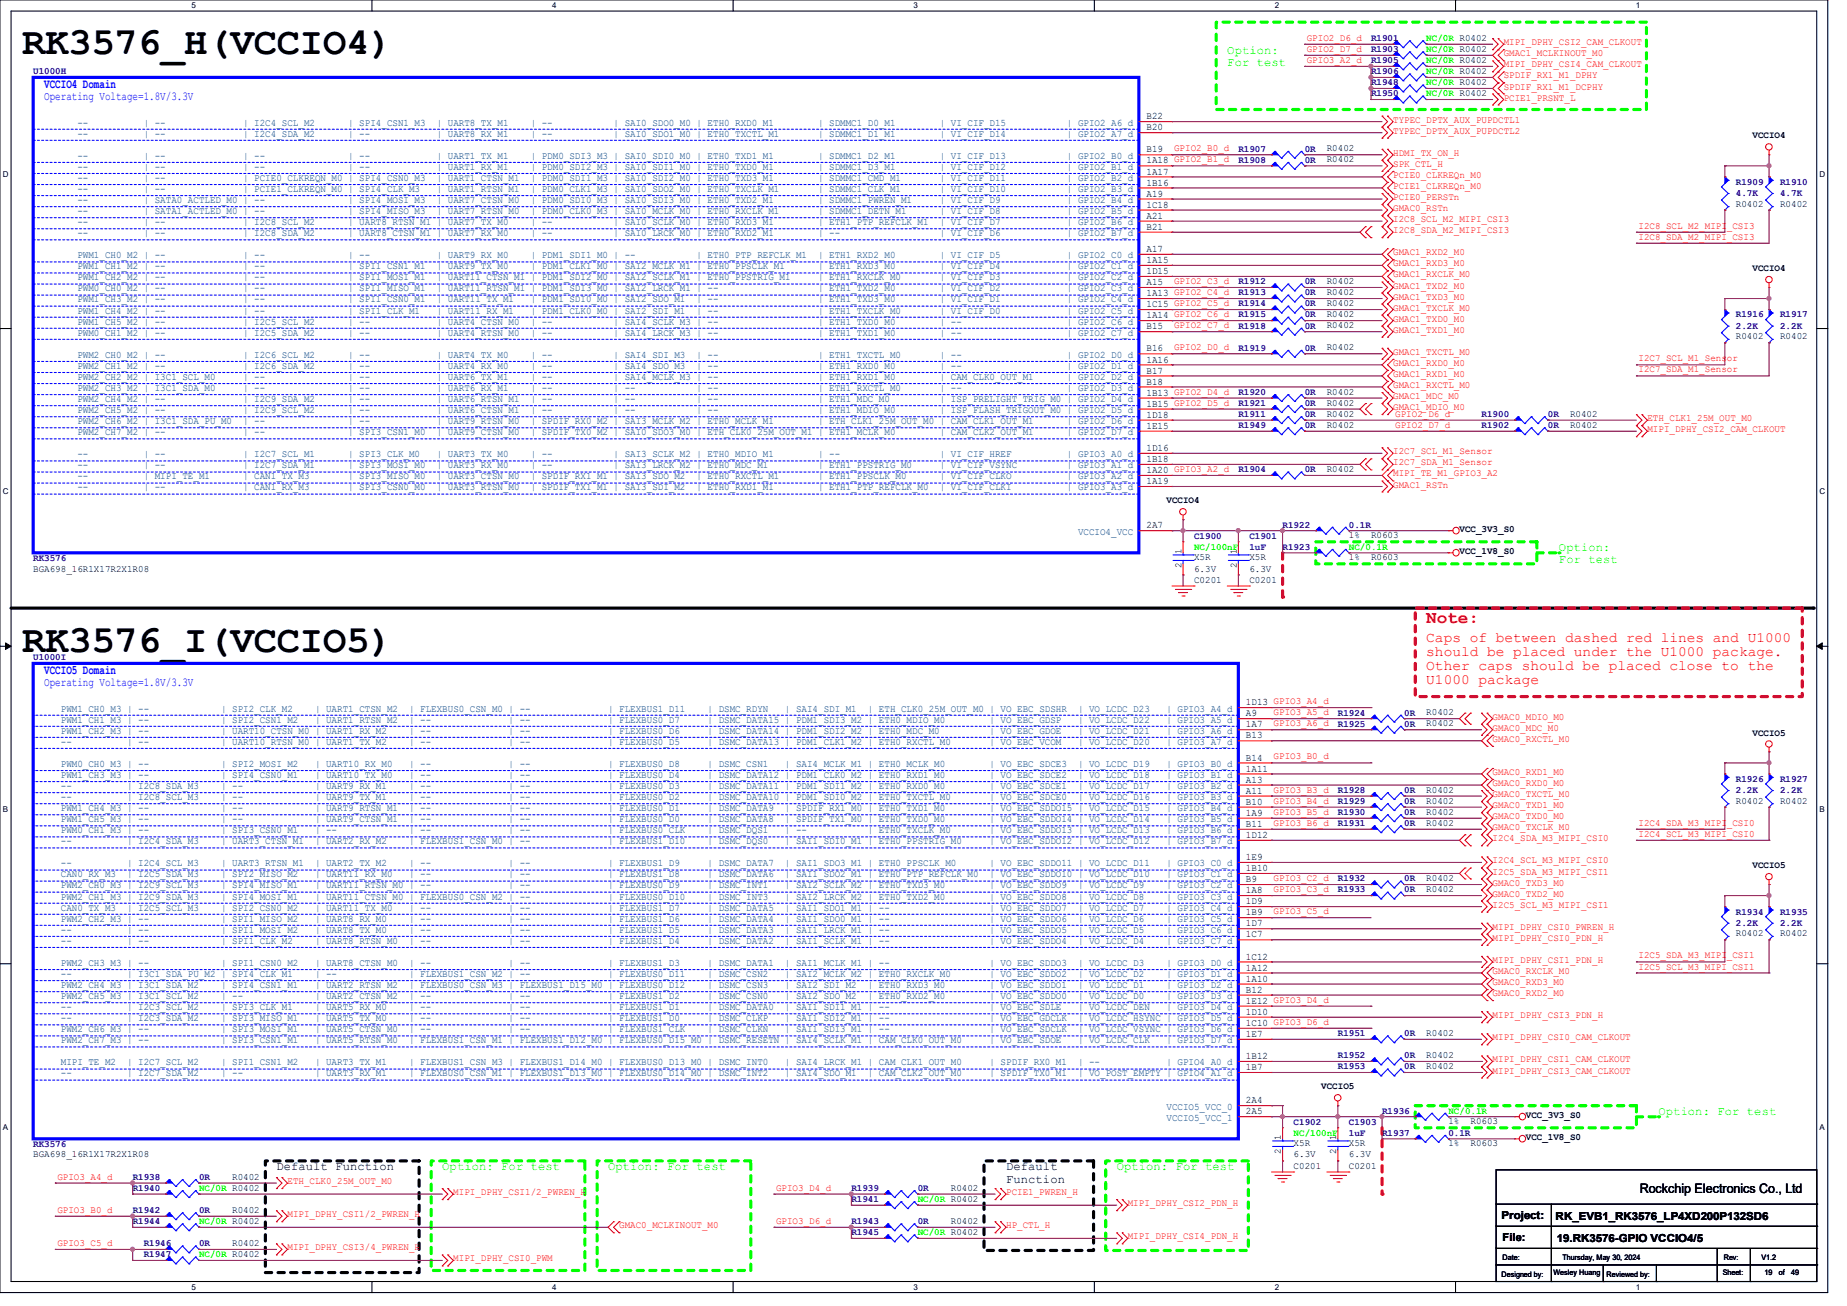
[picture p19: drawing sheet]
<svg xmlns="http://www.w3.org/2000/svg" width="297mm" height="210mm" viewBox="0 0 297 210" stroke-linecap="round" stroke-linejoin="round" font-family="sans-serif">
<defs><g id="words">
<g font-size="6.2">
<text x="3.6" y="8.8">RK3576_H(VCCIO4)</text>
<text x="3.6" y="104.8">RK3576_I(VCCIO5)</text>
</g>
<text font-size="2.8" fill="#f00" x="229.4" y="100.2">Note:</text>
<g font-size="2.3" fill="#f00">
<text x="229.4" y="103.2">Caps of between dashed red lines and U1000</text>
<text x="229.4" y="105.5">should be placed under the U1000 package.</text>
<text x="229.4" y="107.8">Other caps should be placed close to the</text>
<text x="229.4" y="110.1">U1000 package</text>
</g>
<g font-size="2.1" fill="#00f">
<text x="7.1" y="14.2">VCCIO4 Domain</text>
<text x="7.1" y="108.4">VCCIO5 Domain</text>
</g>
<text font-size="2.1" x="263.7" y="191.9">Rockchip Electronics Co., Ltd</text>
<g font-size="1.9" fill="#0f0">
<text x="197.4" y="8.6">Option:</text>
<text x="197.4" y="10.6">For test</text>
<text x="250.7" y="88.6">Option:</text>
<text x="250.7" y="90.6">For test</text>
<text x="266.7" y="179.3">Option: For test</text>
<text x="71.1" y="188.2">Option: For test</text>
<text x="97.8" y="188.2">Option: For test</text>
<text x="179.6" y="188.2">Option: For test</text>
</g>
<g font-size="1.9" fill="#00f">
<text x="7.1" y="16.1">Operating Voltage=1.8V/3.3V</text>
<text x="7.1" y="110.3">Operating Voltage=1.8V/3.3V</text>
</g>
<g font-size="1.9">
<text x="44.4" y="188.2">Default Function</text>
<text x="161.8" y="188.2">Default</text>
<text x="161.8" y="190.2">Function</text>
</g>
<g font-size="1.8">
<text x="241.5" y="196">Project:</text>
<text x="250.2" y="196.2">RK_EVB1_RK3576_LP4XD200P132SD6</text>
<text x="241.6" y="199.6">File:</text>
<text x="250.4" y="199.7">19.RK3576-GPIO VCCIO4/5</text>
</g>
<g font-size="1.6" fill="#000080">
<text x="5.3" y="11.9">U1000H</text>
<text x="220.5" y="8.4">R1903</text>
<text x="220.5" y="6.6">R1901</text>
<text x="220.5" y="10.2">R1905</text>
<text x="220.5" y="11.9">R1906</text>
<text x="220.5" y="15.5">R1950</text>
<text x="220.5" y="13.7">R1948</text>
<text x="199.1" y="24.4">R1907</text>
<text x="199.1" y="26.2">R1908</text>
<text x="209.8" y="24.4">0R</text>
<text x="209.8" y="26.2">0R</text>
<text x="279.1" y="29.7">R1909</text>
<text x="286.3" y="29.7">R1910</text>
<text x="279.1" y="31.5">4.7K</text>
<text x="286.3" y="31.5">4.7K</text>
<text x="199.1" y="45.7">R1912</text>
<text x="199.1" y="47.5">R1913</text>
<text x="209.8" y="45.7">0R</text>
<text x="209.8" y="47.5">0R</text>
<text x="199.1" y="52.8">R1918</text>
<text x="199.1" y="51.1">R1915</text>
<text x="199.1" y="49.3">R1914</text>
<text x="209.8" y="52.8">0R</text>
<text x="209.8" y="51.1">0R</text>
<text x="209.8" y="49.3">0R</text>
<text x="279.1" y="51.1">R1916</text>
<text x="279.1" y="52.8">2.2K</text>
<text x="286.3" y="51.1">R1917</text>
<text x="286.3" y="52.8">2.2K</text>
<text x="199.1" y="56.4">R1919</text>
<text x="209.8" y="56.4">0R</text>
<text x="199.1" y="63.5">R1920</text>
<text x="199.1" y="65.3">R1921</text>
<text x="209.8" y="63.5">0R</text>
<text x="209.8" y="65.3">0R</text>
<text x="199.1" y="68.8">R1949</text>
<text x="199.1" y="67.1">R1911</text>
<text x="209.8" y="68.8">0R</text>
<text x="209.8" y="67.1">0R</text>
<text x="238.3" y="68.8">R1902</text>
<text x="238.3" y="67.1">R1900</text>
<text x="248.9" y="68.8">0R</text>
<text x="248.9" y="67.1">0R</text>
<text x="199.1" y="75.9">R1904</text>
<text x="209.8" y="75.9">0R</text>
<text x="192" y="86.6">C1900</text>
<text x="200.9" y="86.6">C1901</text>
<text x="200.9" y="88.4">1uF</text>
<text x="206.2" y="84.8">R1922</text>
<text x="206.2" y="88.4">R1923</text>
<text x="216.9" y="84.8">0.1R</text>
<text x="5.3" y="90.2">RK3576</text>
<text x="5.3" y="106.2">U1000I</text>
<text x="215.1" y="116.8">R1925</text>
<text x="215.1" y="115.1">R1924</text>
<text x="225.8" y="116.8">0R</text>
<text x="225.8" y="115.1">0R</text>
<text x="279.1" y="125.7">R1926</text>
<text x="286.3" y="125.7">R1927</text>
<text x="215.1" y="127.5">R1928</text>
<text x="215.1" y="131.1">R1930</text>
<text x="215.1" y="129.3">R1929</text>
<text x="225.8" y="127.5">0R</text>
<text x="225.8" y="131.1">0R</text>
<text x="225.8" y="129.3">0R</text>
<text x="279.1" y="127.5">2.2K</text>
<text x="286.3" y="127.5">2.2K</text>
<text x="215.1" y="132.8">R1931</text>
<text x="225.8" y="132.8">0R</text>
<text x="215.1" y="141.7">R1932</text>
<text x="215.1" y="143.5">R1933</text>
<text x="225.8" y="141.7">0R</text>
<text x="225.8" y="143.5">0R</text>
<text x="279.1" y="147.1">R1934</text>
<text x="279.1" y="148.8">2.2K</text>
<text x="286.3" y="147.1">R1935</text>
<text x="286.3" y="148.8">2.2K</text>
<text x="215.1" y="166.6">R1951</text>
<text x="225.8" y="166.6">0R</text>
<text x="215.1" y="170.2">R1952</text>
<text x="215.1" y="172">R1953</text>
<text x="225.8" y="170.2">0R</text>
<text x="225.8" y="172">0R</text>
<text x="222.2" y="179.1">R1936</text>
<text x="5.3" y="184.4">RK3576</text>
<text x="208" y="180.8">C1902</text>
<text x="216.9" y="180.8">C1903</text>
<text x="216.9" y="182.6">1uF</text>
<text x="222.2" y="182.6">R1937</text>
<text x="232.9" y="182.6">0.1R</text>
<text x="21.3" y="189.7">R1938</text>
<text x="21.3" y="191.5">R1940</text>
<text x="32" y="189.7">0R</text>
<text x="136.9" y="191.5">R1939</text>
<text x="147.6" y="191.5">0R</text>
<text x="21.3" y="195.1">R1942</text>
<text x="21.3" y="196.8">R1944</text>
<text x="32" y="195.1">0R</text>
<text x="136.9" y="196.8">R1943</text>
<text x="136.9" y="193.3">R1941</text>
<text x="147.6" y="196.8">0R</text>
<text x="23.1" y="202.2">R1947</text>
<text x="23.1" y="200.4">R1946</text>
<text x="32" y="200.4">0R</text>
<text x="136.9" y="198.6">R1945</text>
</g>
<g font-size="1.6" fill="#f00">
<text x="210.1" y="8.3">GPIO2_D7_d</text>
<text x="210.1" y="6.6">GPIO2_D6_d</text>
<text x="210.1" y="10.1">GPIO3_A2_d</text>
<text x="241.8" y="7.3">MIPI_DPHY_CSI2_CAM_CLKOUT</text>
<text x="241.8" y="10.8">MIPI_DPHY_CSI4_CAM_CLKOUT</text>
<text x="241.8" y="9.1">GMAC1_MCLKINOUT_M0</text>
<text x="241.8" y="12.6">SPDIF_RX1_M1_DPHY</text>
<text x="241.8" y="14.4">SPDIF_RX1_M1_DCPHY</text>
<text x="241.8" y="16.2">PCIE1_PRSNT_L</text>
<text x="224" y="19.7">TYPEC_DPTX_AUX_PUPDCTL1</text>
<text x="224" y="21.5">TYPEC_DPTX_AUX_PUPDCTL2</text>
<text x="188.8" y="24.3">GPIO2_B0_d</text>
<text x="224" y="25.1">HDMI_TX_ON_H</text>
<text x="224" y="26.8">SPK_CTL_H</text>
<text x="224" y="28.6">PCIE0_CLKREQn_M0</text>
<text x="224" y="34">GMAC0_RSTn</text>
<text x="224" y="32.2">PCIE0_PERSTn</text>
<text x="224" y="35.7">I2C8_SCL_M2_MIPI_CSI3</text>
<text x="224" y="30.4">PCIE1_CLKREQn_M0</text>
<text x="224" y="41.1">GMAC1_RXD2_M0</text>
<text x="224" y="37.5">I2C8_SDA_M2_MIPI_CSI3</text>
<text x="263.5" y="36.8">I2C8_SCL_M2_MIPI_CSI3</text>
<text x="263.5" y="38.6">I2C8_SDA_M2_MIPI_CSI3</text>
<text x="188.8" y="45.7">GPIO2_C3_d</text>
<text x="224" y="42.8">GMAC1_RXD3_M0</text>
<text x="224" y="44.6">GMAC1_RXCLK_M0</text>
<text x="224" y="46.4">GMAC1_TXD2_M0</text>
<text x="188.8" y="52.8">GPIO2_C7_d</text>
<text x="224" y="48.2">GMAC1_TXD3_M0</text>
<text x="224" y="50">GMAC1_TXCLK_M0</text>
<text x="224" y="51.7">GMAC1_TXD0_M0</text>
<text x="224" y="53.5">GMAC1_TXD1_M0</text>
<text x="188.8" y="56.3">GPIO2_D0_d</text>
<text x="224" y="57.1">GMAC1_TXCTL_M0</text>
<text x="224" y="58.8">GMAC1_RXD0_M0</text>
<text x="263.5" y="58.1">I2C7_SCL_M1_Sensor</text>
<text x="263.5" y="59.9">I2C7_SDA_M1_Sensor</text>
<text x="224" y="60.6">GMAC1_RXD1_M0</text>
<text x="224" y="62.4">GMAC1_RXCTL_M0</text>
<text x="224" y="64.2">GMAC1_MDC_M0</text>
<text x="224" y="66">GMAC1_MDIO_M0</text>
<text x="224.4" y="67">GPIO2_D6_d</text>
<text x="224.4" y="68.8">GPIO2_D7_d</text>
<text x="264.9" y="69.5">MIPI_DPHY_CSI2_CAM_CLKOUT</text>
<text x="264.9" y="67.7">ETH_CLK1_25M_OUT_M0</text>
<text x="224" y="74.8">I2C7_SDA_M1_Sensor</text>
<text x="224" y="73.1">I2C7_SCL_M1_Sensor</text>
<text x="224" y="76.6">MIPI_TE_M1_GPIO3_A2</text>
<text x="224" y="78.4">GMAC1_RSTn</text>
<text x="204.8" y="115">GPIO3_A5_d</text>
<text x="204.8" y="116.8">GPIO3_A6_d</text>
<text x="240" y="119.3">GMAC0_RXCTL_M0</text>
<text x="240" y="117.5">GMAC0_MDC_M0</text>
<text x="240" y="115.7">GMAC0_MDIO_M0</text>
<text x="204.8" y="122.1">GPIO3_B0_d</text>
<text x="240" y="124.6">GMAC0_RXD1_M0</text>
<text x="204.8" y="127.5">GPIO3_B3_d</text>
<text x="204.8" y="129.2">GPIO3_B4_d</text>
<text x="204.8" y="131">GPIO3_B5_d</text>
<text x="240" y="131.7">GMAC0_TXD0_M0</text>
<text x="240" y="130">GMAC0_TXD1_M0</text>
<text x="240" y="128.2">GMAC0_TXCTL_M0</text>
<text x="240" y="126.4">GMAC0_RXD0_M0</text>
<text x="204.8" y="132.8">GPIO3_B6_d</text>
<text x="240" y="133.5">GMAC0_TXCLK_M0</text>
<text x="240" y="135.3">I2C4_SDA_M3_MIPI_CSI0</text>
<text x="263.5" y="132.8">I2C4_SDA_M3_MIPI_CSI0</text>
<text x="263.5" y="134.6">I2C4_SCL_M3_MIPI_CSI0</text>
<text x="204.8" y="141.7">GPIO3_C2_d</text>
<text x="204.8" y="143.5">GPIO3_C3_d</text>
<text x="240" y="142.4">GMAC0_TXD3_M0</text>
<text x="240" y="140.6">I2C5_SDA_M3_MIPI_CSI1</text>
<text x="240" y="138.8">I2C4_SCL_M3_MIPI_CSI0</text>
<text x="204.8" y="147">GPIO3_C5_d</text>
<text x="240" y="144.2">GMAC0_TXD2_M0</text>
<text x="240" y="149.5">MIPI_DPHY_CSI0_PWREN_H</text>
<text x="240" y="146">I2C5_SCL_M3_MIPI_CSI1</text>
<text x="240" y="151.3">MIPI_DPHY_CSI0_PDN_H</text>
<text x="240" y="154.9">MIPI_DPHY_CSI1_PDN_H</text>
<text x="263.5" y="154.1">I2C5_SDA_M3_MIPI_CSI1</text>
<text x="263.5" y="155.9">I2C5_SCL_M3_MIPI_CSI1</text>
<text x="240" y="160.2">GMAC0_RXD2_M0</text>
<text x="240" y="158.4">GMAC0_RXD3_M0</text>
<text x="240" y="156.6">GMAC0_RXCLK_M0</text>
<text x="240" y="167.3">MIPI_DPHY_CSI0_CAM_CLKOUT</text>
<text x="240" y="163.7">MIPI_DPHY_CSI3_PDN_H</text>
<text x="240" y="170.9">MIPI_DPHY_CSI1_CAM_CLKOUT</text>
<text x="240" y="172.6">MIPI_DPHY_CSI3_CAM_CLKOUT</text>
<text x="9.2" y="189.7">GPIO3_A4_d</text>
<text x="46.2" y="190.4">ETH_CLK0_25M_OUT_M0</text>
<text x="124.8" y="191.5">GPIO3_D4_d</text>
<text x="9.2" y="195">GPIO3_B0_d</text>
<text x="46.2" y="195.7">MIPI_DPHY_CSI1/2_PWREN_H</text>
<text x="72.9" y="192.2">MIPI_DPHY_CSI1/2_PWREN_H</text>
<text x="99.6" y="197.5">GMAC0_MCLKINOUT_M0</text>
<text x="124.8" y="196.8">GPIO3_D6_d</text>
<text x="161.8" y="192.2">PCIE1_PWREN_H</text>
<text x="161.8" y="197.5">HP_CTL_H</text>
<text x="181.4" y="194">MIPI_DPHY_CSI2_PDN_H</text>
<text x="9.2" y="200.4">GPIO3_C5_d</text>
<text x="46.2" y="201.1">MIPI_DPHY_CSI3/4_PWREN_H</text>
<text x="72.9" y="202.9">MIPI_DPHY_CSI0_PWM</text>
<text x="181.4" y="199.3">MIPI_DPHY_CSI4_PDN_H</text>
</g>
<g font-size="1.6" fill="#0f0">
<text x="229.4" y="8.4">NC/0R R0402</text>
<text x="229.4" y="6.6">NC/0R R0402</text>
<text x="229.4" y="10.2">NC/0R R0402</text>
<text x="229.4" y="11.9">NC/0R R0402</text>
<text x="229.4" y="15.5">NC/0R R0402</text>
<text x="229.4" y="13.7">NC/0R R0402</text>
<text x="192" y="88.4">NC/100nF</text>
<text x="216.9" y="88.4">NC/0.1R</text>
<text x="232.9" y="179.1">NC/0.1R</text>
<text x="208" y="182.6">NC/100nF</text>
<text x="32" y="191.5">NC/0R R0402</text>
<text x="32" y="196.8">NC/0R R0402</text>
<text x="147.6" y="193.3">NC/0R R0402</text>
<text x="32" y="202.2">NC/0R R0402</text>
<text x="147.6" y="198.6">NC/0R R0402</text>
</g>
<g font-size="1.6" fill="#004080">
<text x="12.4" y="20.2">--</text>
<text x="12.4" y="22">--</text>
<text x="23.1" y="20.2">| --</text>
<text x="23.1" y="22">| --</text>
<text x="39.1" y="20.2">| I2C4_SCL_M2</text>
<text x="39.1" y="22">| I2C4_SDA_M2</text>
<text x="56" y="20.2">| SPI4_CSN1_M3</text>
<text x="56" y="22">| --</text>
<text x="70.2" y="20.2">| UART8_TX_M1</text>
<text x="70.2" y="22">| UART8_RX_M1</text>
<text x="85.3" y="20.2">| --</text>
<text x="85.3" y="22">| --</text>
<text x="98.7" y="20.2">| SAI0_SDO0_M0 | ETH0_RXD0_M1</text>
<text x="98.7" y="22">| SAI0_SDO1_M0 | ETH0_TXCTL_M1</text>
<text x="131.6" y="20.2">| SDMMC1_D0_M1</text>
<text x="131.6" y="22">| SDMMC1_D1_M1</text>
<text x="151.1" y="20.2">| VI_CIF_D15</text>
<text x="151.1" y="22">| VI_CIF_D14</text>
<text x="171.6" y="20.2">| GPIO2_A6_d</text>
<text x="171.6" y="22">| GPIO2_A7_d</text>
<text x="12.4" y="25.5">--</text>
<text x="12.4" y="27.3">--</text>
<text x="12.4" y="29.1">--</text>
<text x="23.1" y="25.5">| --</text>
<text x="23.1" y="27.3">| --</text>
<text x="23.1" y="29.1">| --</text>
<text x="39.1" y="25.5">| --</text>
<text x="39.1" y="27.3">| --</text>
<text x="39.1" y="29.1">| PCIE0_CLKREQN_M0 | SPI4_CSN0_M3</text>
<text x="56" y="25.5">| --</text>
<text x="56" y="27.3">| --</text>
<text x="70.2" y="25.5">| UART1_TX_M1</text>
<text x="70.2" y="27.3">| UART1_RX_M1</text>
<text x="70.2" y="29.1">| UART1_CTSN_M1</text>
<text x="85.3" y="25.5">| PDM0_SDI3_M3 | SAI0_SDI0_M0 | ETH0_TXD1_M1</text>
<text x="85.3" y="27.3">| PDM0_SDI2_M3 | SAI0_SDI1_M0 | ETH0_TXD0_M1</text>
<text x="85.3" y="29.1">| PDM0_SDI1_M3 | SAI0_SDI2_M0 | ETH0_TXD3_M1</text>
<text x="131.6" y="25.5">| SDMMC1_D2_M1</text>
<text x="131.6" y="27.3">| SDMMC1_D3_M1</text>
<text x="131.6" y="29.1">| SDMMC1_CMD_M1</text>
<text x="151.1" y="25.5">| VI_CIF_D13</text>
<text x="151.1" y="27.3">| VI_CIF_D12</text>
<text x="151.1" y="29.1">| VI_CIF_D11</text>
<text x="171.6" y="25.5">| GPIO2_B0_d</text>
<text x="171.6" y="27.3">| GPIO2_B1_d</text>
<text x="171.6" y="29.1">| GPIO2_B2_d</text>
<text x="12.4" y="30.9">--</text>
<text x="12.4" y="32.6">--</text>
<text x="12.4" y="34.4">--</text>
<text x="23.1" y="30.9">| --</text>
<text x="23.1" y="32.6">| SATA0_ACTLED_M0 | --</text>
<text x="23.1" y="34.4">| SATA1_ACTLED_M0 | --</text>
<text x="39.1" y="30.9">| PCIE1_CLKREQN_M0 | SPI4_CLK_M3</text>
<text x="56" y="32.6">| SPI4_MOSI_M3</text>
<text x="56" y="34.4">| SPI4_MISO_M3</text>
<text x="70.2" y="30.9">| UART1_RTSN_M1</text>
<text x="70.2" y="32.6">| UART7_CTSN_M0</text>
<text x="70.2" y="34.4">| UART7_RTSN_M0</text>
<text x="85.3" y="30.9">| PDM0_CLK1_M3 | SAI0_SDO2_M0 | ETH0_TXCLK_M1</text>
<text x="85.3" y="32.6">| PDM0_SDI0_M3 | SAI0_SDI3_M0 | ETH0_TXD2_M1</text>
<text x="85.3" y="34.4">| PDM0_CLK0_M3 | SAI0_MCLK_M0 | ETH0_RXCLK_M1</text>
<text x="131.6" y="30.9">| SDMMC1_CLK_M1</text>
<text x="131.6" y="32.6">| SDMMC1_PWREN_M1</text>
<text x="131.6" y="34.4">| SDMMC1_DETN_M1</text>
<text x="151.1" y="30.9">| VI_CIF_D10</text>
<text x="151.1" y="32.6">| VI_CIF_D9</text>
<text x="151.1" y="34.4">| VI_CIF_D8</text>
<text x="171.6" y="30.9">| GPIO2_B3_d</text>
<text x="171.6" y="32.6">| GPIO2_B4_d</text>
<text x="171.6" y="34.4">| GPIO2_B5_d</text>
<text x="12.4" y="36.2">--</text>
<text x="12.4" y="38">--</text>
<text x="12.4" y="41.5">PWM1_CH0_M2 | --</text>
<text x="23.1" y="36.2">| --</text>
<text x="23.1" y="38">| --</text>
<text x="39.1" y="36.2">| I2C8_SCL_M2</text>
<text x="39.1" y="38">| I2C8_SDA_M2</text>
<text x="39.1" y="41.5">| --</text>
<text x="56" y="36.2">| UART8_RTSN_M1 | UART7_TX_M0</text>
<text x="56" y="38">| UART8_CTSN_M1 | UART7_RX_M0</text>
<text x="56" y="41.5">| --</text>
<text x="70.2" y="41.5">| UART9_RX_M0</text>
<text x="85.3" y="36.2">| --</text>
<text x="85.3" y="38">| --</text>
<text x="85.3" y="41.5">| PDM1_SDI1_M0 | --</text>
<text x="98.7" y="36.2">| SAI0_SCLK_M0 | ETH0_RXD3_M1</text>
<text x="98.7" y="38">| SAI0_LRCK_M0 | ETH0_RXD2_M1</text>
<text x="112" y="41.5">| ETH0_PTP_REFCLK_M1</text>
<text x="131.6" y="36.2">| ETH1_PTP_REFCLK_M1</text>
<text x="131.6" y="38">| --</text>
<text x="131.6" y="41.5">| ETH1_RXD2_M0</text>
<text x="151.1" y="36.2">| VI_CIF_D7</text>
<text x="151.1" y="38">| VI_CIF_D6</text>
<text x="151.1" y="41.5">| VI_CIF_D5</text>
<text x="171.6" y="36.2">| GPIO2_B6_d</text>
<text x="171.6" y="38">| GPIO2_B7_d</text>
<text x="171.6" y="41.5">| GPIO2_C0_d</text>
<text x="12.4" y="43.3">PWM1_CH1_M2 | --</text>
<text x="12.4" y="45.1">PWM1_CH2_M2 | --</text>
<text x="12.4" y="46.9">PWM0_CH0_M2 | --</text>
<text x="39.1" y="43.3">| --</text>
<text x="39.1" y="45.1">| --</text>
<text x="39.1" y="46.9">| --</text>
<text x="56" y="43.3">| SPI1_CSN1_M1</text>
<text x="56" y="45.1">| SPI1_MOSI_M1</text>
<text x="56" y="46.9">| SPI1_MISO_M1</text>
<text x="70.2" y="43.3">| UART9_TX_M0</text>
<text x="70.2" y="45.1">| UART11_CTSN_M1 | PDM1_SDI2_M0 | SAI2_SCLK_M1 | ETH0_PPSTRIG_M1</text>
<text x="70.2" y="46.9">| UART11_RTSN_M1 | PDM1_SDI3_M0 | SAI2_LRCK_M1 | --</text>
<text x="85.3" y="43.3">| PDM1_CLK1_M0 | SAI2_MCLK_M1 | ETH0_PPSCLK_M1</text>
<text x="131.6" y="43.3">| ETH1_RXD3_M0</text>
<text x="131.6" y="45.1">| ETH1_RXCLK_M0</text>
<text x="131.6" y="46.9">| ETH1_TXD2_M0</text>
<text x="151.1" y="43.3">| VI_CIF_D4</text>
<text x="151.1" y="45.1">| VI_CIF_D3</text>
<text x="151.1" y="46.9">| VI_CIF_D2</text>
<text x="171.6" y="43.3">| GPIO2_C1_d</text>
<text x="171.6" y="45.1">| GPIO2_C2_d</text>
<text x="171.6" y="46.9">| GPIO2_C3_d</text>
<text x="12.4" y="48.6">PWM1_CH3_M2 | --</text>
<text x="12.4" y="50.4">PWM1_CH4_M2 | --</text>
<text x="12.4" y="52.2">PWM1_CH5_M2 | --</text>
<text x="12.4" y="54">PWM0_CH1_M2 | --</text>
<text x="39.1" y="48.6">| --</text>
<text x="39.1" y="50.4">| --</text>
<text x="39.1" y="52.2">| I2C5_SCL_M2</text>
<text x="39.1" y="54">| I2C5_SDA_M2</text>
<text x="56" y="48.6">| SPI1_CSN0_M1</text>
<text x="56" y="50.4">| SPI1_CLK_M1</text>
<text x="56" y="52.2">| --</text>
<text x="56" y="54">| --</text>
<text x="70.2" y="48.6">| UART11_TX_M1</text>
<text x="70.2" y="50.4">| UART11_RX_M1</text>
<text x="70.2" y="52.2">| UART4_CTSN_M0</text>
<text x="70.2" y="54">| UART4_RTSN_M0</text>
<text x="85.3" y="48.6">| PDM1_SDI0_M0 | SAI2_SDO_M1</text>
<text x="85.3" y="50.4">| PDM1_CLK0_M0 | SAI2_SDI_M1</text>
<text x="85.3" y="52.2">| --</text>
<text x="85.3" y="54">| --</text>
<text x="98.7" y="52.2">| SAI4_SCLK_M3 | --</text>
<text x="98.7" y="54">| SAI4_LRCK_M3 | --</text>
<text x="112" y="48.6">| --</text>
<text x="112" y="50.4">| --</text>
<text x="131.6" y="48.6">| ETH1_TXD3_M0</text>
<text x="131.6" y="50.4">| ETH1_TXCLK_M0</text>
<text x="131.6" y="52.2">| ETH1_TXD0_M0</text>
<text x="131.6" y="54">| ETH1_TXD1_M0</text>
<text x="151.1" y="48.6">| VI_CIF_D1</text>
<text x="151.1" y="50.4">| VI_CIF_D0</text>
<text x="151.1" y="52.2">| --</text>
<text x="151.1" y="54">| --</text>
<text x="171.6" y="48.6">| GPIO2_C4_d</text>
<text x="171.6" y="50.4">| GPIO2_C5_d</text>
<text x="171.6" y="52.2">| GPIO2_C6_d</text>
<text x="171.6" y="54">| GPIO2_C7_d</text>
<text x="12.4" y="57.5">PWM2_CH0_M2 | --</text>
<text x="12.4" y="59.3">PWM2_CH1_M2 | --</text>
<text x="39.1" y="57.5">| I2C6_SCL_M2</text>
<text x="39.1" y="59.3">| I2C6_SDA_M2</text>
<text x="56" y="57.5">| --</text>
<text x="56" y="59.3">| --</text>
<text x="70.2" y="57.5">| UART4_TX_M0</text>
<text x="70.2" y="59.3">| UART4_RX_M0</text>
<text x="85.3" y="57.5">| --</text>
<text x="85.3" y="59.3">| --</text>
<text x="98.7" y="57.5">| SAI4_SDI_M3</text>
<text x="98.7" y="59.3">| SAI4_SDO_M3</text>
<text x="112" y="57.5">| --</text>
<text x="112" y="59.3">| --</text>
<text x="131.6" y="57.5">| ETH1_TXCTL_M0</text>
<text x="131.6" y="59.3">| ETH1_RXD0_M0</text>
<text x="151.1" y="57.5">| --</text>
<text x="151.1" y="59.3">| --</text>
<text x="171.6" y="57.5">| GPIO2_D0_d</text>
<text x="171.6" y="59.3">| GPIO2_D1_d</text>
<text x="12.4" y="61.1">PWM2_CH2_M2 | I3C1_SCL_M0</text>
<text x="12.4" y="62.9">PWM2_CH3_M2 | I3C1_SDA_M0</text>
<text x="12.4" y="64.6">PWM2_CH4_M2 | --</text>
<text x="39.1" y="61.1">| --</text>
<text x="39.1" y="62.9">| --</text>
<text x="39.1" y="64.6">| I2C9_SDA_M2</text>
<text x="56" y="61.1">| --</text>
<text x="56" y="62.9">| --</text>
<text x="56" y="64.6">| --</text>
<text x="70.2" y="61.1">| UART6_TX_M1</text>
<text x="70.2" y="62.9">| UART6_RX_M1</text>
<text x="70.2" y="64.6">| UART6_RTSN_M1</text>
<text x="85.3" y="61.1">| --</text>
<text x="85.3" y="62.9">| --</text>
<text x="85.3" y="64.6">| --</text>
<text x="98.7" y="61.1">| SAI4_MCLK_M3 | --</text>
<text x="98.7" y="62.9">| --</text>
<text x="98.7" y="64.6">| --</text>
<text x="112" y="62.9">| --</text>
<text x="112" y="64.6">| --</text>
<text x="131.6" y="61.1">| ETH1_RXD1_M0</text>
<text x="131.6" y="62.9">| ETH1_RXCTL_M0</text>
<text x="131.6" y="64.6">| ETH1_MDC_M0</text>
<text x="151.1" y="61.1">| CAM_CLK0_OUT_M1</text>
<text x="151.1" y="62.9">| --</text>
<text x="151.1" y="64.6">| ISP_PRELIGHT_TRIG_M0 | GPIO2_D4_d</text>
<text x="171.6" y="61.1">| GPIO2_D2_d</text>
<text x="171.6" y="62.9">| GPIO2_D3_d</text>
<text x="12.4" y="66.4">PWM2_CH5_M2 | --</text>
<text x="12.4" y="68.2">PWM2_CH6_M2 | I3C1_SDA_PU_M0</text>
<text x="12.4" y="70">PWM2_CH7_M2 | --</text>
<text x="39.1" y="66.4">| I2C9_SCL_M2</text>
<text x="39.1" y="68.2">| --</text>
<text x="39.1" y="70">| --</text>
<text x="56" y="66.4">| --</text>
<text x="56" y="68.2">| --</text>
<text x="56" y="70">| SPI3_CSN1_M0</text>
<text x="70.2" y="66.4">| UART6_CTSN_M1</text>
<text x="70.2" y="68.2">| UART9_RTSN_M0</text>
<text x="70.2" y="70">| UART9_CTSN_M0</text>
<text x="85.3" y="66.4">| --</text>
<text x="85.3" y="68.2">| SPDIF_RX0_M2 | SAI3_MCLK_M2 | ETH0_MCLK_M1</text>
<text x="85.3" y="70">| SPDIF_TX0_M2 | SAI0_SDO3_M0 | ETH_CLK0_25M_OUT_M1 | ETH1_MCLK_M0</text>
<text x="98.7" y="66.4">| --</text>
<text x="112" y="66.4">| --</text>
<text x="131.6" y="66.4">| ETH1_MDIO_M0</text>
<text x="131.6" y="68.2">| ETH_CLK1_25M_OUT_M0 | CAM_CLK1_OUT_M1</text>
<text x="151.1" y="66.4">| ISP_FLASH_TRIGOUT_M0 | GPIO2_D5_d</text>
<text x="151.1" y="70">| CAM_CLK2_OUT_M1</text>
<text x="171.6" y="68.2">| GPIO2_D6_d</text>
<text x="171.6" y="70">| GPIO2_D7_d</text>
<text x="12.4" y="73.5">--</text>
<text x="12.4" y="75.3">--</text>
<text x="12.4" y="77.1">--</text>
<text x="23.1" y="73.5">| --</text>
<text x="23.1" y="75.3">| --</text>
<text x="23.1" y="77.1">| MIPI_TE_M1</text>
<text x="39.1" y="73.5">| I2C7_SCL_M1</text>
<text x="39.1" y="75.3">| I2C7_SDA_M1</text>
<text x="39.1" y="77.1">| CAN1_TX_M3</text>
<text x="56" y="73.5">| SPI3_CLK_M0</text>
<text x="56" y="75.3">| SPI3_MOSI_M0</text>
<text x="56" y="77.1">| SPI3_MISO_M0</text>
<text x="70.2" y="73.5">| UART3_TX_M0</text>
<text x="70.2" y="75.3">| UART3_RX_M0</text>
<text x="70.2" y="77.1">| UART3_CTSN_M0</text>
<text x="85.3" y="73.5">| --</text>
<text x="85.3" y="75.3">| --</text>
<text x="85.3" y="77.1">| SPDIF_RX1_M1 | SAI3_SDO_M2</text>
<text x="98.7" y="73.5">| SAI3_SCLK_M2 | ETH0_MDIO_M1</text>
<text x="98.7" y="75.3">| SAI3_LRCK_M2 | ETH0_MDC_M1</text>
<text x="112" y="77.1">| ETH0_RXCTL_M1</text>
<text x="131.6" y="73.5">| --</text>
<text x="131.6" y="75.3">| ETH1_PPSTRIG_M0</text>
<text x="131.6" y="77.1">| ETH1_PPSCLK_M0</text>
<text x="151.1" y="73.5">| VI_CIF_HREF</text>
<text x="151.1" y="75.3">| VI_CIF_VSYNC</text>
<text x="151.1" y="77.1">| VI_CIF_CLKO</text>
<text x="171.6" y="73.5">| GPIO3_A0_d</text>
<text x="171.6" y="75.3">| GPIO3_A1_d</text>
<text x="171.6" y="77.1">| GPIO3_A2_d</text>
<text x="12.4" y="78.9">--</text>
<text x="23.1" y="78.9">| --</text>
<text x="39.1" y="78.9">| CAN1_RX_M3</text>
<text x="56" y="78.9">| SPI3_CSN0_M0</text>
<text x="70.2" y="78.9">| UART3_RTSN_M0</text>
<text x="85.3" y="78.9">| SPDIF_TX1_M1 | SAI3_SDI_M2</text>
<text x="112" y="78.9">| ETH0_RXD1_M1</text>
<text x="131.6" y="78.9">| ETH1_PTP_REFCLK_M0</text>
<text x="151.1" y="78.9">| VI_CIF_CLKI</text>
<text x="171.6" y="78.9">| GPIO3_A3_d</text>
<text x="173.4" y="86">VCCIO4_VCC</text>
<text x="9.8" y="114.4">PWM1_CH0_M3 | --</text>
<text x="9.8" y="116.2">PWM1_CH1_M3 | --</text>
<text x="9.8" y="118">PWM1_CH2_M3 | --</text>
<text x="9.8" y="119.8">--</text>
<text x="20.4" y="119.8">| --</text>
<text x="35.6" y="114.4">| SPI2_CLK_M2</text>
<text x="35.6" y="116.2">| SPI2_CSN1_M2</text>
<text x="35.6" y="118">| UART10_CTSN_M0 | UART1_RX_M2</text>
<text x="35.6" y="119.8">| UART10_RTSN_M0 | UART1_TX_M2</text>
<text x="50.7" y="114.4">| UART1_CTSN_M2</text>
<text x="50.7" y="116.2">| UART1_RTSN_M2</text>
<text x="65.8" y="114.4">| FLEXBUS0_CSN_M0 | --</text>
<text x="65.8" y="116.2">| --</text>
<text x="65.8" y="118">| --</text>
<text x="65.8" y="119.8">| --</text>
<text x="81.8" y="116.2">| --</text>
<text x="81.8" y="118">| --</text>
<text x="81.8" y="119.8">| --</text>
<text x="97.8" y="114.4">| FLEXBUS1_D11</text>
<text x="97.8" y="116.2">| FLEXBUS0_D7</text>
<text x="97.8" y="118">| FLEXBUS0_D6</text>
<text x="97.8" y="119.8">| FLEXBUS0_D5</text>
<text x="113.8" y="114.4">| DSMC_RDYN</text>
<text x="113.8" y="116.2">| DSMC_DATA15 | PDM1_SDI3_M2 | ETH0_MDIO_M0</text>
<text x="113.8" y="118">| DSMC_DATA14 | PDM1_SDI2_M2 | ETH0_MDC_M0</text>
<text x="113.8" y="119.8">| DSMC_DATA13 | PDM1_CLK1_M2 | ETH0_RXCTL_M0</text>
<text x="126.2" y="114.4">| SAI4_SDI_M1</text>
<text x="139.6" y="114.4">| ETH_CLK0_25M_OUT_M0 | VO_EBC_SDSHR</text>
<text x="159.1" y="116.2">| VO_EBC_GDSP</text>
<text x="159.1" y="118">| VO_EBC_GDOE</text>
<text x="159.1" y="119.8">| VO_EBC_VCOM</text>
<text x="173.4" y="114.4">| VO_LCDC_D23</text>
<text x="173.4" y="116.2">| VO_LCDC_D22</text>
<text x="173.4" y="118">| VO_LCDC_D21</text>
<text x="173.4" y="119.8">| VO_LCDC_D20</text>
<text x="187.6" y="114.4">| GPIO3_A4_d</text>
<text x="187.6" y="116.2">| GPIO3_A5_d</text>
<text x="187.6" y="118">| GPIO3_A6_d</text>
<text x="187.6" y="119.8">| GPIO3_A7_d</text>
<text x="9.8" y="123.3">PWM0_CH0_M3 | --</text>
<text x="9.8" y="125.1">PWM1_CH3_M3 | --</text>
<text x="35.6" y="123.3">| SPI2_MOSI_M2</text>
<text x="35.6" y="125.1">| SPI4_CSN0_M1</text>
<text x="50.7" y="123.3">| UART10_RX_M0</text>
<text x="50.7" y="125.1">| UART10_TX_M0</text>
<text x="65.8" y="123.3">| --</text>
<text x="65.8" y="125.1">| --</text>
<text x="81.8" y="123.3">| --</text>
<text x="81.8" y="125.1">| --</text>
<text x="97.8" y="123.3">| FLEXBUS0_D8</text>
<text x="97.8" y="125.1">| FLEXBUS0_D4</text>
<text x="113.8" y="123.3">| DSMC_CSN1</text>
<text x="113.8" y="125.1">| DSMC_DATA12 | PDM1_CLK0_M2 | ETH0_RXD1_M0</text>
<text x="126.2" y="123.3">| SAI4_MCLK_M1 | ETH0_MCLK_M0</text>
<text x="159.1" y="123.3">| VO_EBC_SDCE3</text>
<text x="159.1" y="125.1">| VO_EBC_SDCE2</text>
<text x="173.4" y="123.3">| VO_LCDC_D19</text>
<text x="173.4" y="125.1">| VO_LCDC_D18</text>
<text x="187.6" y="123.3">| GPIO3_B0_d</text>
<text x="187.6" y="125.1">| GPIO3_B1_d</text>
<text x="9.8" y="126.9">--</text>
<text x="9.8" y="128.7">--</text>
<text x="9.8" y="130.4">PWM1_CH4_M3 | --</text>
<text x="20.4" y="126.9">| I2C8_SDA_M3</text>
<text x="20.4" y="128.7">| I2C8_SCL_M3</text>
<text x="35.6" y="126.9">| --</text>
<text x="35.6" y="128.7">| --</text>
<text x="35.6" y="130.4">| --</text>
<text x="50.7" y="126.9">| UART9_RX_M1</text>
<text x="50.7" y="128.7">| UART9_TX_M1</text>
<text x="50.7" y="130.4">| UART9_RTSN_M1</text>
<text x="65.8" y="126.9">| --</text>
<text x="65.8" y="128.7">| --</text>
<text x="65.8" y="130.4">| --</text>
<text x="81.8" y="126.9">| --</text>
<text x="81.8" y="128.7">| --</text>
<text x="81.8" y="130.4">| --</text>
<text x="97.8" y="126.9">| FLEXBUS0_D3</text>
<text x="97.8" y="128.7">| FLEXBUS0_D2</text>
<text x="97.8" y="130.4">| FLEXBUS0_D1</text>
<text x="113.8" y="126.9">| DSMC_DATA11 | PDM1_SDI1_M2 | ETH0_RXD0_M0</text>
<text x="113.8" y="128.7">| DSMC_DATA10 | PDM1_SDI0_M2 | ETH0_TXCTL_M0</text>
<text x="113.8" y="130.4">| DSMC_DATA9</text>
<text x="126.2" y="130.4">| SPDIF_RX1_M0 | ETH0_TXD1_M0</text>
<text x="159.1" y="126.9">| VO_EBC_SDCE1</text>
<text x="159.1" y="128.7">| VO_EBC_SDCE0</text>
<text x="159.1" y="130.4">| VO_EBC_SDDO15 | VO_LCDC_D15</text>
<text x="173.4" y="126.9">| VO_LCDC_D17</text>
<text x="173.4" y="128.7">| VO_LCDC_D16</text>
<text x="187.6" y="126.9">| GPIO3_B2_d</text>
<text x="187.6" y="128.7">| GPIO3_B3_d</text>
<text x="187.6" y="130.4">| GPIO3_B4_d</text>
<text x="9.8" y="132.2">PWM1_CH5_M3 | --</text>
<text x="9.8" y="134">PWM0_CH1_M3 | --</text>
<text x="9.8" y="135.8">--</text>
<text x="20.4" y="135.8">| I2C4_SDA_M3</text>
<text x="35.6" y="132.2">| --</text>
<text x="35.6" y="134">| SPI3_CSN0_M1</text>
<text x="35.6" y="135.8">| UART3_CTSN_M1</text>
<text x="50.7" y="132.2">| UART9_CTSN_M1</text>
<text x="50.7" y="134">| --</text>
<text x="50.7" y="135.8">| UART2_RX_M2</text>
<text x="65.8" y="132.2">| --</text>
<text x="65.8" y="134">| --</text>
<text x="65.8" y="135.8">| FLEXBUS1_CSN_M0 | --</text>
<text x="81.8" y="132.2">| --</text>
<text x="81.8" y="134">| --</text>
<text x="97.8" y="132.2">| FLEXBUS0_D0</text>
<text x="97.8" y="134">| FLEXBUS0_CLK</text>
<text x="97.8" y="135.8">| FLEXBUS1_D10</text>
<text x="113.8" y="132.2">| DSMC_DATA8</text>
<text x="113.8" y="134">| DSMC_DQS1</text>
<text x="113.8" y="135.8">| DSMC_DQS0</text>
<text x="126.2" y="132.2">| SPDIF_TX1_M0 | ETH0_TXD0_M0</text>
<text x="126.2" y="134">| --</text>
<text x="126.2" y="135.8">| SAI1_SDI0_M1 | ETH0_PPSTRIG_M0</text>
<text x="139.6" y="134">| ETH0_TXCLK_M0</text>
<text x="159.1" y="132.2">| VO_EBC_SDDO14 | VO_LCDC_D14</text>
<text x="159.1" y="134">| VO_EBC_SDDO13 | VO_LCDC_D13</text>
<text x="159.1" y="135.8">| VO_EBC_SDDO12 | VO_LCDC_D12</text>
<text x="187.6" y="132.2">| GPIO3_B5_d</text>
<text x="187.6" y="134">| GPIO3_B6_d</text>
<text x="187.6" y="135.8">| GPIO3_B7_d</text>
<text x="9.8" y="139.3">--</text>
<text x="9.8" y="141.1">CAN0_RX_M3</text>
<text x="9.8" y="142.9">PWM2_CH0_M3 | I2C9_SCL_M3</text>
<text x="20.4" y="139.3">| I2C4_SCL_M3</text>
<text x="20.4" y="141.1">| I2C5_SDA_M3</text>
<text x="35.6" y="139.3">| UART3_RTSN_M1</text>
<text x="35.6" y="141.1">| SPI2_MISO_M2</text>
<text x="35.6" y="142.9">| SPI4_MISO_M1</text>
<text x="50.7" y="139.3">| UART2_TX_M2</text>
<text x="50.7" y="141.1">| UART11_RX_M0</text>
<text x="50.7" y="142.9">| UART11_RTSN_M0 | --</text>
<text x="65.8" y="139.3">| --</text>
<text x="65.8" y="141.1">| --</text>
<text x="81.8" y="139.3">| --</text>
<text x="81.8" y="141.1">| --</text>
<text x="81.8" y="142.9">| --</text>
<text x="97.8" y="139.3">| FLEXBUS1_D9</text>
<text x="97.8" y="141.1">| FLEXBUS1_D8</text>
<text x="97.8" y="142.9">| FLEXBUS0_D9</text>
<text x="113.8" y="139.3">| DSMC_DATA7</text>
<text x="113.8" y="141.1">| DSMC_DATA6</text>
<text x="113.8" y="142.9">| DSMC_INT1</text>
<text x="126.2" y="139.3">| SAI1_SDO3_M1 | ETH0_PPSCLK_M0</text>
<text x="126.2" y="141.1">| SAI1_SDO2_M1 | ETH0_PTP_REFCLK_M0</text>
<text x="126.2" y="142.9">| SAI2_SCLK_M2 | ETH0_TXD3_M0</text>
<text x="159.1" y="139.3">| VO_EBC_SDDO11 | VO_LCDC_D11</text>
<text x="159.1" y="141.1">| VO_EBC_SDDO10 | VO_LCDC_D10</text>
<text x="159.1" y="142.9">| VO_EBC_SDDO9</text>
<text x="173.4" y="142.9">| VO_LCDC_D9</text>
<text x="187.6" y="139.3">| GPIO3_C0_d</text>
<text x="187.6" y="141.1">| GPIO3_C1_d</text>
<text x="187.6" y="142.9">| GPIO3_C2_d</text>
<text x="9.8" y="144.7">PWM2_CH1_M3 | I2C9_SDA_M3</text>
<text x="9.8" y="146.4">CAN0_TX_M3</text>
<text x="9.8" y="148.2">PWM2_CH2_M3 | --</text>
<text x="9.8" y="150">--</text>
<text x="20.4" y="146.4">| I2C5_SCL_M3</text>
<text x="20.4" y="150">| --</text>
<text x="35.6" y="144.7">| SPI4_MOSI_M1</text>
<text x="35.6" y="146.4">| SPI2_CSN0_M2</text>
<text x="35.6" y="148.2">| SPI1_MISO_M2</text>
<text x="35.6" y="150">| SPI1_MOSI_M2</text>
<text x="50.7" y="144.7">| UART11_CTSN_M0 | FLEXBUS0_CSN_M2 | --</text>
<text x="50.7" y="146.4">| UART11_TX_M0</text>
<text x="50.7" y="148.2">| UART8_RX_M0</text>
<text x="50.7" y="150">| UART8_TX_M0</text>
<text x="65.8" y="146.4">| --</text>
<text x="65.8" y="148.2">| --</text>
<text x="65.8" y="150">| --</text>
<text x="81.8" y="146.4">| --</text>
<text x="81.8" y="148.2">| --</text>
<text x="81.8" y="150">| --</text>
<text x="97.8" y="144.7">| FLEXBUS0_D10</text>
<text x="97.8" y="146.4">| FLEXBUS1_D7</text>
<text x="97.8" y="148.2">| FLEXBUS1_D6</text>
<text x="97.8" y="150">| FLEXBUS1_D5</text>
<text x="113.8" y="144.7">| DSMC_INT3</text>
<text x="113.8" y="146.4">| DSMC_DATA5</text>
<text x="113.8" y="148.2">| DSMC_DATA4</text>
<text x="113.8" y="150">| DSMC_DATA3</text>
<text x="126.2" y="144.7">| SAI2_LRCK_M2 | ETH0_TXD2_M0</text>
<text x="126.2" y="146.4">| SAI1_SDO1_M1 | --</text>
<text x="126.2" y="148.2">| SAI1_SDO0_M1 | --</text>
<text x="126.2" y="150">| SAI1_LRCK_M1 | --</text>
<text x="159.1" y="144.7">| VO_EBC_SDDO8</text>
<text x="159.1" y="146.4">| VO_EBC_SDDO7</text>
<text x="159.1" y="148.2">| VO_EBC_SDDO6</text>
<text x="159.1" y="150">| VO_EBC_SDDO5</text>
<text x="173.4" y="144.7">| VO_LCDC_D8</text>
<text x="173.4" y="146.4">| VO_LCDC_D7</text>
<text x="173.4" y="148.2">| VO_LCDC_D6</text>
<text x="173.4" y="150">| VO_LCDC_D5</text>
<text x="187.6" y="144.7">| GPIO3_C3_d</text>
<text x="187.6" y="146.4">| GPIO3_C4_d</text>
<text x="187.6" y="148.2">| GPIO3_C5_d</text>
<text x="187.6" y="150">| GPIO3_C6_d</text>
<text x="9.8" y="151.8">--</text>
<text x="9.8" y="155.3">PWM2_CH3_M3 | --</text>
<text x="20.4" y="151.8">| --</text>
<text x="35.6" y="151.8">| SPI1_CLK_M2</text>
<text x="35.6" y="155.3">| SPI1_CSN0_M2</text>
<text x="50.7" y="151.8">| UART8_RTSN_M0</text>
<text x="50.7" y="155.3">| UART8_CTSN_M0</text>
<text x="65.8" y="151.8">| --</text>
<text x="65.8" y="155.3">| --</text>
<text x="81.8" y="151.8">| --</text>
<text x="81.8" y="155.3">| --</text>
<text x="97.8" y="151.8">| FLEXBUS1_D4</text>
<text x="97.8" y="155.3">| FLEXBUS1_D3</text>
<text x="113.8" y="151.8">| DSMC_DATA2</text>
<text x="113.8" y="155.3">| DSMC_DATA1</text>
<text x="126.2" y="151.8">| SAI1_SCLK_M1 | --</text>
<text x="126.2" y="155.3">| SAI1_MCLK_M1 | --</text>
<text x="159.1" y="151.8">| VO_EBC_SDDO4</text>
<text x="159.1" y="155.3">| VO_EBC_SDDO3</text>
<text x="173.4" y="151.8">| VO_LCDC_D4</text>
<text x="173.4" y="155.3">| VO_LCDC_D3</text>
<text x="187.6" y="151.8">| GPIO3_C7_d</text>
<text x="187.6" y="155.3">| GPIO3_D0_d</text>
<text x="9.8" y="157.1">--</text>
<text x="9.8" y="158.9">PWM2_CH4_M3 | I3C1_SDA_M2</text>
<text x="9.8" y="160.7">PWM2_CH5_M3 | I3C1_SCL_M2</text>
<text x="20.4" y="157.1">| I3C1_SDA_PU_M2 | SPI4_CLK_M1</text>
<text x="35.6" y="158.9">| SPI4_CSN1_M1</text>
<text x="35.6" y="160.7">| --</text>
<text x="50.7" y="157.1">| --</text>
<text x="50.7" y="158.9">| UART2_RTSN_M2</text>
<text x="50.7" y="160.7">| UART2_CTSN_M2</text>
<text x="65.8" y="157.1">| FLEXBUS1_CSN_M2 | --</text>
<text x="65.8" y="158.9">| FLEXBUS0_CSN_M3 | FLEXBUS1_D15_M0 | FLEXBUS0_D12</text>
<text x="65.8" y="160.7">| --</text>
<text x="81.8" y="160.7">| --</text>
<text x="97.8" y="157.1">| FLEXBUS0_D11</text>
<text x="97.8" y="160.7">| FLEXBUS1_D2</text>
<text x="113.8" y="157.1">| DSMC_CSN2</text>
<text x="113.8" y="158.9">| DSMC_CSN3</text>
<text x="113.8" y="160.7">| DSMC_CSN0</text>
<text x="126.2" y="157.1">| SAI2_MCLK_M2 | ETH0_RXCLK_M0</text>
<text x="126.2" y="158.9">| SAI2_SDI_M2</text>
<text x="126.2" y="160.7">| SAI2_SDO_M2</text>
<text x="139.6" y="158.9">| ETH0_RXD3_M0</text>
<text x="139.6" y="160.7">| ETH0_RXD2_M0</text>
<text x="159.1" y="157.1">| VO_EBC_SDDO2</text>
<text x="159.1" y="158.9">| VO_EBC_SDDO1</text>
<text x="159.1" y="160.7">| VO_EBC_SDDO0</text>
<text x="173.4" y="157.1">| VO_LCDC_D2</text>
<text x="173.4" y="158.9">| VO_LCDC_D1</text>
<text x="173.4" y="160.7">| VO_LCDC_D0</text>
<text x="187.6" y="157.1">| GPIO3_D1_d</text>
<text x="187.6" y="158.9">| GPIO3_D2_d</text>
<text x="187.6" y="160.7">| GPIO3_D3_d</text>
<text x="9.8" y="162.4">--</text>
<text x="9.8" y="164.2">--</text>
<text x="9.8" y="166">PWM2_CH6_M3 | --</text>
<text x="9.8" y="167.8">PWM2_CH7_M3 | --</text>
<text x="20.4" y="162.4">| I2C3_SCL_M2</text>
<text x="20.4" y="164.2">| I2C3_SDA_M2</text>
<text x="35.6" y="162.4">| SPI3_CLK_M1</text>
<text x="35.6" y="164.2">| SPI3_MISO_M1</text>
<text x="35.6" y="166">| SPI3_MOSI_M1</text>
<text x="35.6" y="167.8">| SPI3_CSN1_M1</text>
<text x="50.7" y="162.4">| UART5_RX_M0</text>
<text x="50.7" y="164.2">| UART5_TX_M0</text>
<text x="50.7" y="166">| UART5_CTSN_M0</text>
<text x="50.7" y="167.8">| UART5_RTSN_M0</text>
<text x="65.8" y="162.4">| --</text>
<text x="65.8" y="164.2">| --</text>
<text x="65.8" y="166">| --</text>
<text x="65.8" y="167.8">| FLEXBUS1_CSN_M1 | FLEXBUS1_D12_M0 | FLEXBUS0_D15_M0 | DSMC_RESETN | SAI4_SCLK_M1 | CAM_CLK0_OUT_M0</text>
<text x="81.8" y="162.4">| --</text>
<text x="81.8" y="164.2">| --</text>
<text x="81.8" y="166">| --</text>
<text x="97.8" y="162.4">| FLEXBUS1_D1</text>
<text x="97.8" y="164.2">| FLEXBUS1_D0</text>
<text x="97.8" y="166">| FLEXBUS1_CLK</text>
<text x="113.8" y="162.4">| DSMC_DATA0</text>
<text x="113.8" y="164.2">| DSMC_CLKP</text>
<text x="113.8" y="166">| DSMC_CLKN</text>
<text x="126.2" y="162.4">| SAI1_SDI1_M1 | --</text>
<text x="126.2" y="164.2">| SAI1_SDI2_M1 | --</text>
<text x="126.2" y="166">| SAI1_SDI3_M1 | --</text>
<text x="159.1" y="162.4">| VO_EBC_SDLE</text>
<text x="159.1" y="164.2">| VO_EBC_GDCLK</text>
<text x="159.1" y="166">| VO_EBC_SDCLK</text>
<text x="159.1" y="167.8">| VO_EBC_SDOE</text>
<text x="173.4" y="162.4">| VO_LCDC_DEN</text>
<text x="173.4" y="164.2">| VO_LCDC_HSYNC | GPIO3_D5_d</text>
<text x="173.4" y="166">| VO_LCDC_VSYNC | GPIO3_D6_d</text>
<text x="173.4" y="167.8">| VO_LCDC_CLK</text>
<text x="187.6" y="162.4">| GPIO3_D4_d</text>
<text x="187.6" y="167.8">| GPIO3_D7_d</text>
<text x="9.8" y="171.3">MIPI_TE_M2</text>
<text x="9.8" y="173.1">--</text>
<text x="20.4" y="171.3">| I2C7_SCL_M2</text>
<text x="20.4" y="173.1">| I2C7_SDA_M2</text>
<text x="35.6" y="171.3">| SPI1_CSN1_M2</text>
<text x="35.6" y="173.1">| --</text>
<text x="50.7" y="171.3">| UART3_TX_M1</text>
<text x="50.7" y="173.1">| UART3_RX_M1</text>
<text x="65.8" y="171.3">| FLEXBUS1_CSN_M3 | FLEXBUS1_D14_M0 | FLEXBUS0_D13_M0 | DSMC_INT0</text>
<text x="65.8" y="173.1">| FLEXBUS0_CSN_M1 | FLEXBUS1_D13_M0 | FLEXBUS0_D14_M0 | DSMC_INT2</text>
<text x="126.2" y="171.3">| SAI4_LRCK_M1 | CAM_CLK1_OUT_M0</text>
<text x="126.2" y="173.1">| SAI4_SDO_M1</text>
<text x="139.6" y="173.1">| CAM_CLK2_OUT_M0</text>
<text x="159.1" y="171.3">| SPDIF_RX0_M1</text>
<text x="159.1" y="173.1">| SPDIF_TX0_M1</text>
<text x="173.4" y="171.3">| --</text>
<text x="173.4" y="173.1">| VO_POST_EMPTY | GPIO4_A1_d</text>
<text x="187.6" y="171.3">| GPIO4_A0_d</text>
<text x="187.6" y="178.4">VCCIO5_VCC_0</text>
<text x="187.6" y="180.2">VCCIO5_VCC_1</text>
</g>
<g font-size="1.6">
<text x="184.4" y="19.2">B22</text>
<text x="184.4" y="21">B20</text>
<text x="281.8" y="22.3">VCCIO4</text>
<text x="184.4" y="24.5">B19</text>
<text x="184.4" y="26.3">1A18 GPIO2_B1_d</text>
<text x="184.4" y="28.1">1A17</text>
<text x="184.4" y="29.8">1B16</text>
<text x="213.4" y="24.3">R0402</text>
<text x="213.4" y="26.1">R0402</text>
<text x="184.4" y="31.6">A19</text>
<text x="184.4" y="33.4">1C18</text>
<text x="184.4" y="35.2">A21</text>
<text x="279.1" y="33.2">R0402</text>
<text x="286.3" y="33.2">R0402</text>
<text x="184.4" y="37">B21</text>
<text x="184.4" y="40.5">A17</text>
<text x="184.4" y="42.3">1A15</text>
<text x="184.4" y="44.1">1D15</text>
<text x="184.4" y="45.8">A15</text>
<text x="184.4" y="47.6">1A13 GPIO2_C4_d</text>
<text x="213.4" y="45.7">R0402</text>
<text x="213.4" y="47.5">R0402</text>
<text x="281.8" y="43.6">VCCIO4</text>
<text x="184.4" y="49.4">1C15 GPIO2_C5_d</text>
<text x="184.4" y="51.2">1A14 GPIO2_C6_d</text>
<text x="184.4" y="53">B15</text>
<text x="213.4" y="52.8">R0402</text>
<text x="213.4" y="51">R0402</text>
<text x="213.4" y="49.2">R0402</text>
<text x="184.4" y="56.5">B16</text>
<text x="184.4" y="58.3">1A16</text>
<text x="213.4" y="56.3">R0402</text>
<text x="279.1" y="54.6">R0402</text>
<text x="286.3" y="54.6">R0402</text>
<text x="184.4" y="60.1">B17</text>
<text x="184.4" y="61.8">B18</text>
<text x="184.4" y="63.6">1B13 GPIO2_D4_d</text>
<text x="184.4" y="65.4">1B15 GPIO2_D5_d</text>
<text x="213.4" y="63.5">R0402</text>
<text x="213.4" y="65.2">R0402</text>
<text x="184.4" y="67.2">1D18</text>
<text x="184.4" y="69">1E15</text>
<text x="213.4" y="68.8">R0402</text>
<text x="213.4" y="67">R0402</text>
<text x="252.5" y="68.8">R0402</text>
<text x="252.5" y="67">R0402</text>
<text x="184.4" y="72.5">1D16</text>
<text x="184.4" y="74.3">1B18</text>
<text x="184.4" y="76.1">1A20 GPIO3_A2_d</text>
<text x="184.4" y="77.9">1A19</text>
<text x="213.4" y="75.9">R0402</text>
<text x="187.6" y="80.9">VCCIO4</text>
<text x="184.4" y="85">2A7</text>
<text x="190" y="89.1" transform="rotate(-90 190 89.1)">1</text>
<text x="198.9" y="89.1" transform="rotate(-90 198.9 89.1)">1</text>
<text x="216.9" y="86.6">1%</text>
<text x="220.5" y="86.6">R0603</text>
<text x="234.7" y="85.6">VCC_3V3_S0</text>
<text x="234.7" y="89.1">VCC_1V8_S0</text>
<text x="5.3" y="91.9">BGA698_16R1X17R2X1R08</text>
<text x="190" y="91.4" transform="rotate(-90 190 91.4)">2</text>
<text x="192" y="93.7">C0201</text>
<text x="192" y="90.1">X5R</text>
<text x="192" y="91.9">6.3V</text>
<text x="198.9" y="91.4" transform="rotate(-90 198.9 91.4)">2</text>
<text x="200.9" y="93.7">C0201</text>
<text x="200.9" y="90.1">X5R</text>
<text x="200.9" y="91.9">6.3V</text>
<text x="216.9" y="90.1">1%</text>
<text x="220.5" y="90.1">R0603</text>
<text x="200.4" y="113.4">1D13 GPIO3_A4_d</text>
<text x="200.4" y="115.2">A9</text>
<text x="200.4" y="117">1A7</text>
<text x="200.4" y="118.7">B13</text>
<text x="229.4" y="116.8">R0402</text>
<text x="229.4" y="115">R0402</text>
<text x="281.8" y="118.3">VCCIO5</text>
<text x="200.4" y="122.3">B14</text>
<text x="200.4" y="124.1">1A11</text>
<text x="200.4" y="125.9">A13</text>
<text x="200.4" y="127.6">A11</text>
<text x="200.4" y="129.4">B10</text>
<text x="200.4" y="131.2">1A9</text>
<text x="229.4" y="127.5">R0402</text>
<text x="229.4" y="131">R0402</text>
<text x="229.4" y="129.2">R0402</text>
<text x="279.1" y="129.2">R0402</text>
<text x="286.3" y="129.2">R0402</text>
<text x="200.4" y="133">B11</text>
<text x="200.4" y="134.7">1D12</text>
<text x="229.4" y="132.8">R0402</text>
<text x="200.4" y="138.3">1E9</text>
<text x="200.4" y="140.1">1B10</text>
<text x="200.4" y="141.9">B9</text>
<text x="200.4" y="143.6">1A8</text>
<text x="229.4" y="141.7">R0402</text>
<text x="229.4" y="143.5">R0402</text>
<text x="281.8" y="139.6">VCCIO5</text>
<text x="200.4" y="145.4">1D9</text>
<text x="200.4" y="147.2">1B9</text>
<text x="200.4" y="149">1D7</text>
<text x="200.4" y="150.8">1C7</text>
<text x="200.4" y="154.3">1C12</text>
<text x="279.1" y="150.6">R0402</text>
<text x="286.3" y="150.6">R0402</text>
<text x="200.4" y="156.1">1A12</text>
<text x="200.4" y="157.9">1A10</text>
<text x="200.4" y="159.6">B12</text>
<text x="200.4" y="161.4">1E12 GPIO3_D4_d</text>
<text x="200.4" y="163.2">1D10</text>
<text x="200.4" y="165">1C10 GPIO3_D6_d</text>
<text x="200.4" y="166.8">1E7</text>
<text x="229.4" y="166.6">R0402</text>
<text x="200.4" y="170.3">1B12</text>
<text x="200.4" y="172.1">1B7</text>
<text x="229.4" y="170.1">R0402</text>
<text x="229.4" y="171.9">R0402</text>
<text x="200.4" y="177.4">2A4</text>
<text x="200.4" y="179.2">2A5</text>
<text x="212.5" y="175.2">VCCIO5</text>
<text x="245.4" y="179.8">VCC_3V3_S0</text>
<text x="206" y="185.6" transform="rotate(-90 206 185.6)">2</text>
<text x="206" y="183.3" transform="rotate(-90 206 183.3)">1</text>
<text x="208" y="184.4">X5R</text>
<text x="214.9" y="185.6" transform="rotate(-90 214.9 185.6)">2</text>
<text x="214.9" y="183.3" transform="rotate(-90 214.9 183.3)">1</text>
<text x="216.9" y="184.4">X5R</text>
<text x="232.9" y="184.4">1%</text>
<text x="232.9" y="180.8">1%</text>
<text x="236.5" y="184.4">R0603</text>
<text x="236.5" y="180.8">R0603</text>
<text x="245.4" y="183.3">VCC_1V8_S0</text>
<text x="5.3" y="186.1">BGA698_16R1X17R2X1R08</text>
<text x="37.3" y="189.7">R0402</text>
<text x="152.9" y="191.5">R0402</text>
<text x="208" y="187.9">C0201</text>
<text x="208" y="186.1">6.3V</text>
<text x="216.9" y="187.9">C0201</text>
<text x="216.9" y="186.1">6.3V</text>
<text x="37.3" y="195">R0402</text>
<text x="152.9" y="196.8">R0402</text>
<text x="37.3" y="200.4">R0402</text>
</g>
<g font-size="1.3">
<text x="30.8" y="1.3">5</text>
<text x="88.8" y="1.3">4</text>
<text x="146.9" y="1.3">3</text>
<text x="205" y="1.3">2</text>
<text x="263.1" y="1.3">1</text>
<text x=".5" y="28.4">D</text>
<text x="292.6" y="28.4">D</text>
<text x=".5" y="79.5">C</text>
<text x="292.6" y="79.5">C</text>
<text x=".5" y="130.6">B</text>
<text x="292.6" y="130.6">B</text>
<text x=".5" y="181.7">A</text>
<text x="292.6" y="181.7">A</text>
<text x="30.8" y="207.4">5</text>
<text x="88.8" y="207.4">4</text>
<text x="146.9" y="207.4">3</text>
<text x="205" y="207.4">2</text>
<text x="263.1" y="207.4">1</text>
</g>
<g font-size="1.2">
<text x="241.6" y="202.6">Date:</text>
<text x="251.2" y="202.6">Thursday, May 30, 2024</text>
<text x="277.2" y="202.6">Rev:</text>
<text x="283.2" y="202.6">V1.2</text>
<text x="241.5" y="205.3">Designed by:</text>
<text x="249.8" y="205.1">Wesley Huang</text>
<text x="258.4" y="205.3">Reviewed by:</text>
<text x="277" y="205.1">Sheet:</text>
<text x="283.8" y="205.1">19</text>
<text x="286" y="205.1">of</text>
<text x="288" y="205.1">49</text>
</g>
</g></defs>
<path d="M0 0h293.9v207.9h-293.9zM1.8 1.8h290.3v204.3h-290.3z" fill="none" stroke="#000" stroke-width=".17"/>
<g fill="#fff">
<path d="M30.8 .2h.7v1.4h-.7z"/>
<path d="M30.8 206.2h.7v1.4h-.7z"/>
</g>
<path d="M59.8 0v1.8M59.8 206.1v1.8" fill="none" stroke="#000" stroke-width=".17"/>
<g fill="#fff">
<path d="M88.8 .2h.7v1.4h-.7z"/>
<path d="M88.8 206.2h.7v1.4h-.7z"/>
</g>
<path d="M117.9 0v1.8M117.9 206.1v1.8" fill="none" stroke="#000" stroke-width=".17"/>
<g fill="#fff">
<path d="M146.9 .2h.7v1.4h-.7z"/>
<path d="M146.9 206.2h.7v1.4h-.7z"/>
</g>
<path d="M176 0v1.8M176 206.1v1.8" fill="none" stroke="#000" stroke-width=".17"/>
<g fill="#fff">
<path d="M205 .2h.7v1.4h-.7z"/>
<path d="M205 206.2h.7v1.4h-.7z"/>
</g>
<path d="M234.1 0v1.8M234.1 206.1v1.8" fill="none" stroke="#000" stroke-width=".17"/>
<g fill="#fff">
<path d="M263.1 .2h.6v1.4h-.6z"/>
<path d="M263.1 206.2h.6v1.4h-.6z"/>
<path d="M.5 27.3h.9v1.4h-.9z"/>
<path d="M292.6 27.3h.9v1.4h-.9z"/>
<path d="M.5 78.4h.9v1.4h-.9z"/>
<path d="M292.6 78.4h.9v1.4h-.9z"/>
</g>
<path d="M0 52.8h1.8M292.1 52.8h1.8" fill="none" stroke="#000" stroke-width=".17"/>
<g fill="#fff">
<path d="M.5 129.5h.8v1.4h-.8z"/>
<path d="M292.6 129.5h.8v1.4h-.8z"/>
</g>
<path d="M0 103.9h1.8M292.1 103.9h1.8" fill="none" stroke="#000" stroke-width=".17"/>
<path d="M.9 103.4l.9 .5-.9 .5zM292.1 103.9l.9-.5v1z" fill="#000" stroke="#000" stroke-width=".16"/>
<g fill="#fff">
<path d="M.5 180.5h.8v1.4h-.8z"/>
<path d="M292.6 180.5h.8v1.4h-.8z"/>
</g>
<path d="M0 155h1.8M292.1 155h1.8" fill="none" stroke="#000" stroke-width=".17"/>
<path d="M206.2 88.9v7.1" fill="none" stroke="#f00" stroke-width=".51" stroke-dasharray="1 1"/>
<circle cx="206.2" cy="96" r=".25" fill="#f00" stroke-dasharray="1 1"/>
<path d="M222.2 181.4v10.6" fill="none" stroke="#f00" stroke-width=".51" stroke-dasharray="1 1"/>
<circle cx="222.2" cy="192" r=".25" fill="#f00" stroke-dasharray="1 1"/>
<path d="M1.8 97.8h289.8" fill="none" stroke="#000" stroke-width=".51"/>
<circle cx="291.6" cy="97.8" r=".25" fill="#000"/>
<path d="M227.6 97.8h62.2v14.2h-62.2z" fill="none" stroke="#f00" stroke-width=".51" stroke-dasharray="1 1"/>
<path d="M195.6 3.6h69.2v14h-69.2zM211.6 87.1h35.5v3.6h-35.5zM247.1 88.9h3.6M69.3 186.7h24.8v17.6h-24.8zM96 186.7h24.7v17.6h-24.7zM177.8 186.7h22.9v14.4h-22.9z" fill="none" stroke="#0f0" stroke-width=".51" stroke-dasharray="1 1"/>
<path d="M42.7 186.7h24.7v17.9h-24.7zM158.2 186.7h17.7v14.4h-17.7z" fill="none" stroke="#000" stroke-width=".51" stroke-dasharray="1 1"/>
<circle cx="250.7" cy="88.9" r=".25" fill="#0f0" stroke-dasharray="1 1"/>
<path d="M263.1 179.6h3.6" fill="none" stroke="#0f0" stroke-width=".51" stroke-dasharray="1 1"/>
<circle cx="266.7" cy="179.6" r=".25" fill="#0f0" stroke-dasharray="1 1"/>
<path d="M227.6 177.8h35.5v3.6h-35.5z" fill="none" stroke="#0f0" stroke-width=".51" stroke-dasharray="1 1"/>
<g fill="none" stroke="#f00" stroke-width=".17">
<path d="M183.1 19.6h5.4M188.5 19.6h.1M222.2 18.7h.1M222.2 18.7l.9 .9-.9 .8M223.1 18.7h.1M223.1 18.7l.9 .9-.9 .8M224 16h.1M224 8.9h.1M224 7.1h.1M224 10.7h.1M224 12.4h.1M224 14.2h.1"/>
<path d="M229.4 16h.1M229.4 8.9h.1M229.4 7.1h.1M229.4 10.7h.1M229.4 12.4h.1M229.4 14.2h.1M240 8h.1M240 6.2h.1M240 11.6h.1M240 9.8h.1M240 16.9h.1M240 15.1h.1"/>
<path d="M240 15.1l.9 .9-.9 .9M240 6.2l.9 .9-.9 .9M240 9.8l.9 .9-.9 .9M240.9 8h.1M240.9 6.2h.1M240.9 11.6h.1M240.9 9.8h.1M240.9 13.3h.1M240.9 15.1h.1M240.9 16.9h.1M240.9 13.3l-.9 .9 1.8 1.8-.9 .9M240.9 6.2l.9 .9-1.8 1.8 1.8 1.8-1.8 1.7 .9 .9"/>
<path d="M241.8 9.8h.1M241.8 8h.1M241.8 13.3h.1M241.8 11.6h.1M241.8 15.1h.1M241.8 8l-.9 .9 .9 .9M241.8 13.3l-.9 .9 .9 .9M241.8 11.6l-.9 .8 .9 .9M183.1 21.3h5.4M183.1 24.9h5.4M183.1 26.7h5.4M183.1 28.4h5.4"/>
<path d="M183.1 30.2h5.4M183.1 32h5.4M183.1 33.8h5.4M183.1 35.6h5.4M183.1 37.3h5.4M188.5 21.3h.1M188.5 24.9h.1M188.5 26.7h.1M188.5 28.4h.1M188.5 30.2h.1M188.5 32h.1M188.5 33.8h.1"/>
<path d="M188.5 35.6h.1M188.5 37.3h.1M204.5 24.9h.1M204.5 26.7h.1M209.8 24.9h.1M209.8 26.7h.1M219.6 36.4h.1M219.6 38.2h.1M219.6 36.4l-.9 .9 .9 .9M220.5 38.2h.1M220.5 36.4h.1M220.5 36.4l-.9 .9 .9 .9"/>
<path d="M222.2 20.4h.1M222.2 22.2h.1M222.2 34.7h.1M222.2 32.9h.1M222.2 25.8h.1M222.2 24h.1M222.2 27.6h.1M222.2 31.1h.1M222.2 36.4h.1M222.2 38.2h.1M222.2 20.4l.9 .9-.9 .9M222.2 32.9l.9 .9-.9 .9"/>
<path d="M222.2 24l.9 .9-.9 .9M222.2 25.8l.9 .9-.9 .9M222.2 31.1l.9 .9-.9 .9M222.2 34.7l.9 .9-.9 .8M222.2 36.4l.9 .9-.9 .9M223.1 20.4h.1M223.1 22.2h.1M223.1 34.7h.1M223.1 32.9h.1M223.1 25.8h.1M223.1 24h.1M223.1 27.6h.1"/>
<path d="M223.1 29.3h.1M223.1 31.1h.1M223.1 36.4h.1M223.1 38.2h.1M223.1 20.4l.9 .9-.9 .9M223.1 32.9l.9 .9-.9 .9M223.1 24l.9 .9-.9 .9M223.1 25.8l.9 .9-1.8 1.7 .9 .9M223.1 29.3l-.9 .9 1.8 1.8-.9 .9M223.1 34.7l.9 .9-.9 .8M223.1 36.4l.9 .9-.9 .9M224 29.3h.1"/>
<path d="M224 27.6h.1M224 31.1h.1M224 27.6l-.9 .8 .9 .9M224 29.3l-.9 .9 .9 .9M277.4 28.4h.1M277.4 33.8h.1M284.5 24.9h.1M284.5 28.4h.1M284.5 33.8h.1M284.5 24.2v.7M183.1 40.9h5.4M183.1 42.7h5.4"/>
<path d="M183.1 44.4h5.4M183.1 46.2h5.4M183.1 48h5.4M183.1 49.8h5.4M183.1 51.6h5.4M183.1 53.3h5.4M183.1 56.9h5.4M183.1 58.7h5.4M188.5 40.9h.1M188.5 42.7h.1M188.5 44.4h.1M188.5 46.2h.1"/>
<path d="M188.5 48h.1M188.5 49.8h.1M188.5 51.6h.1M188.5 53.3h.1M188.5 56.9h.1M188.5 58.7h.1M204.5 53.3h.1M204.5 46.2h.1M204.5 51.6h.1M204.5 49.8h.1M204.5 56.9h.1M204.5 48h.1"/>
<path d="M209.8 53.3h.1M209.8 46.2h.1M209.8 51.6h.1M209.8 49.8h.1M209.8 56.9h.1M209.8 48h.1M222.2 47.1h.1M222.2 45.3h.1M222.2 48.9h.1M222.2 50.7h.1M222.2 52.5h.1M222.2 54.2h.1"/>
<path d="M222.2 57.8h.1M222.2 56h.1M222.2 45.3l.9 .9-.9 .9M222.2 47.1l.9 .9-.9 .9M222.2 48.9l.9 .9-.9 .9M222.2 50.7l.9 .9-.9 .9M222.2 52.5l.9 .8-.9 .9M222.2 56l.9 .9-.9 .9M223.1 40h.1M223.1 41.8h.1M223.1 43.6h.1M223.1 45.3h.1"/>
<path d="M223.1 47.1h.1M223.1 48.9h.1M223.1 50.7h.1M223.1 52.5h.1M223.1 54.2h.1M223.1 57.8h.1M223.1 56h.1M223.1 59.6h.1M223.1 40l-.9 .9 .9 .9M223.1 41.8l-.9 .9 .9 .9M223.1 43.6l-.9 .8 1.8 1.8-.9 .9M223.1 47.1l.9 .9-.9 .9"/>
<path d="M223.1 48.9l.9 .9-.9 .9M223.1 50.7l.9 .9-.9 .9M223.1 52.5l.9 .8-.9 .9M223.1 56l.9 .9-1.8 1.8 .9 .9M223.1 59.6l-.9 .9 .9 .8M224 41.8h.1M224 40h.1M224 43.6h.1M224 45.3h.1M224 59.6h.1M224 57.8h.1M224 40l-.9 .9 .9 .9"/>
<path d="M224 41.8l-.9 .9 .9 .9M224 43.6l-.9 .8 .9 .9M224 57.8l-.9 .9 .9 .9M224 59.6l-.9 .9 .9 .8M277.4 49.8h.1M277.4 55.1h.1M284.5 46.2h.1M284.5 49.8h.1M284.5 55.1h.1M284.5 45.5v.7M183.1 60.5h5.4M183.1 62.2h5.4"/>
<path d="M183.1 64h5.4M183.1 65.8h5.4M183.1 67.6h5.4M183.1 69.3h5.4M183.1 72.9h5.4M183.1 74.7h5.4M183.1 76.5h5.4M183.1 78.2h5.4M188.5 60.5h.1M188.5 62.2h.1M188.5 64h.1M188.5 65.8h.1"/>
<path d="M188.5 67.6h.1M188.5 69.3h.1M188.5 72.9h.1M188.5 74.7h.1M188.5 76.5h.1M188.5 78.2h.1M204.5 76.5h.1M204.5 69.3h.1M204.5 64h.1M204.5 65.8h.1M204.5 67.6h.1M209.8 76.5h.1"/>
<path d="M209.8 69.3h.1M209.8 64h.1M209.8 65.8h.1M209.8 67.6h.1M219.6 64.9h.1M219.6 66.7h.1M219.6 73.8h.1M219.6 75.6h.1M219.6 64.9l-.9 .9 .9 .9M219.6 73.8l-.9 .9 .9 .9M220.5 66.7h.1M220.5 64.9h.1"/>
<path d="M220.5 75.6h.1M220.5 73.8h.1M220.5 64.9l-.9 .9 .9 .9M220.5 73.8l-.9 .9 .9 .9M222.2 64.9h.1M222.2 63.1h.1M222.2 66.7h.1M222.2 79.1h.1M222.2 77.3h.1M222.2 75.6h.1M222.2 73.8h.1M222.2 72h.1"/>
<path d="M222.2 63.1l.9 .9-.9 .9M222.2 64.9l.9 .9-.9 .9M222.2 77.3l.9 .9-.9 .9M222.2 73.8l.9 .9-.9 .9M222.2 72l.9 .9-.9 .9M223.1 61.3h.1M223.1 63.1h.1M223.1 64.9h.1M223.1 66.7h.1M223.1 79.1h.1M223.1 77.3h.1M223.1 75.6h.1"/>
<path d="M223.1 73.8h.1M223.1 72h.1M223.1 61.3l-.9 .9 1.8 1.8-.9 .9M223.1 64.9l.9 .9-.9 .9M223.1 73.8l.9 .9-1.8 1.8 1.8 1.7-.9 .9M223.1 72l.9 .9-.9 .9M224 61.3h.1M224 63.1h.1M224 77.3h.1M224 75.6h.1M224 61.3l-.9 .9 .9 .9M224 75.6l-.9 .9 .9 .8"/>
<path d="M243.6 69.3h.1M243.6 67.6h.1M248.9 69.3h.1M248.9 67.6h.1M263.1 70.2h.1M263.1 68.5h.1M263.1 66.7h.1M263.1 68.5l.9 .8-.9 .9M263.1 66.7l.9 .9-.9 .9M264 70.2h.1M264 68.5h.1M264 66.7h.1"/>
<path d="M264 68.5l.9 .8-.9 .9M264 66.7l.9 .9-.9 .9M183.1 85.3h5.4M188.5 85.3h.1M188.5 94.2h3.5M189 94.8h2.5M189.5 95.3h.1M189.5 95.3h1.5M190.1 95.8h.3M190.2 83.6h.1M190.2 87.1h.1M190.2 92.5h.1"/>
<path d="M190.2 82.8v.8M190.2 87.1v1.8M190.2 90.7v1.8M190.4 95.8h.1M191.5 94.8h.1M192 94.2h.1M197.4 94.2h3.5M197.9 94.8h2.5M198.4 95.3h.1M198.4 95.3h1.5M199 95.8h.3M199.1 87.1h.1"/>
<path d="M199.1 92.5h.1M199.1 87.1v1.8M199.1 90.7v1.8M199.3 95.8h.1M200.4 94.8h.1M200.9 94.2h.1M211.6 85.3h.1M211.6 88.9h.1M216.9 85.3h.1M216.9 88.9h.1M232.9 85.3h.1M232.9 88.9h.1"/>
<path d="M232.9 85.3h.7M232.9 88.9h.7M199.1 113.8h5.4M199.1 115.6h5.4M199.1 117.3h5.4M199.1 119.1h5.4M204.5 113.8h.1M204.5 115.6h.1M204.5 117.3h.1M204.5 119.1h.1M220.5 117.3h.1M220.5 115.6h.1"/>
<path d="M225.8 117.3h.1M225.8 115.6h.1M235.6 114.7h.1M235.6 116.5h.1M235.6 114.7l-.9 .9 .9 .9M236.5 116.5h.1M236.5 114.7h.1M236.5 114.7l-.9 .9 .9 .9M238.3 118.2h.1M238.3 116.5h.1M238.3 114.7h.1M238.3 116.5l.8 .8-.8 .9"/>
<path d="M238.3 114.7l.8 .9-.8 .9M239.1 118.2h.1M239.1 116.5h.1M239.1 114.7h.1M239.1 116.5l.9 .8-1.7 1.8 .8 .9M239.1 114.7l.9 .9-.9 .9M240 118.2h.1M240 118.2l-.9 .9 .9 .9M199.1 122.7h5.4M199.1 124.5h5.4M199.1 126.2h5.4M199.1 128h5.4"/>
<path d="M199.1 129.8h5.4M199.1 131.6h5.4M199.1 133.3h5.4M199.1 135.1h5.4M199.1 138.7h5.4M204.5 122.7h.1M204.5 124.5h.1M204.5 126.2h.1M204.5 128h.1M204.5 129.8h.1M204.5 131.6h.1M204.5 133.3h.1"/>
<path d="M204.5 135.1h.1M204.5 138.7h.1M220.5 128h.1M220.5 131.6h.1M220.5 133.3h.1M220.5 129.8h.1M225.8 128h.1M225.8 131.6h.1M225.8 133.3h.1M225.8 129.8h.1M235.6 134.2h.1M235.6 136h.1"/>
<path d="M235.6 139.6h.1M235.6 134.2l-.9 .9 .9 .9M235.6 139.6l-.9 .9 .9 .9M236.5 136h.1M236.5 134.2h.1M236.5 139.6h.1M236.5 139.6l-.9 .9 .9 .9M236.5 134.2l-.9 .9 .9 .9M238.3 134.2h.1M238.3 132.5h.1M238.3 130.7h.1M238.3 128.9h.1"/>
<path d="M238.3 127.1h.1M238.3 136h.1M238.3 139.6h.1M238.3 137.8h.1M238.3 132.5l.8 .8-.8 .9M238.3 130.7l.8 .9-.8 .9M238.3 128.9l.8 .9-.8 .9M238.3 127.1l.8 .9-.8 .9M238.3 137.8l.8 .9-.8 .9M238.3 134.2l.8 .9-.8 .9M238.3 139.6l.8 .9-.8 .9M239.1 134.2h.1"/>
<path d="M239.1 132.5h.1M239.1 130.7h.1M239.1 128.9h.1M239.1 127.1h.1M239.1 125.3h.1M239.1 123.6h.1M239.1 120h.1M239.1 136h.1M239.1 139.6h.1M239.1 137.8h.1M239.1 132.5l.9 .8-.9 .9M239.1 130.7l.9 .9-.9 .9"/>
<path d="M239.1 128.9l.9 .9-.9 .9M239.1 125.3l-.8 .9 1.7 1.8-.9 .9M239.1 123.6l-.8 .9 .8 .8M239.1 139.6l.9 .9-.9 .9M239.1 134.2l.9 .9-.9 .9M239.1 137.8l.9 .9-.9 .9M240 127.1h.1M240 125.3h.1M240 123.6h.1M240 120h.1M240 125.3l-.9 .9 .9 .9M240 123.6l-.9 .9 .9 .8"/>
<path d="M277.4 124.5h.1M277.4 129.8h.1M284.5 120.9h.1M284.5 124.5h.1M284.5 129.8h.1M284.5 120.2v.7M199.1 140.5h5.4M199.1 142.2h5.4M199.1 144h5.4M199.1 145.8h5.4M199.1 147.6h5.4M199.1 149.4h5.4"/>
<path d="M199.1 151.1h5.4M199.1 154.7h5.4M199.1 156.5h5.4M199.1 158.2h5.4M204.5 140.5h.1M204.5 142.2h.1M204.5 144h.1M204.5 145.8h.1M204.5 147.6h.1M204.5 149.4h.1M204.5 151.1h.1M204.5 154.7h.1"/>
<path d="M204.5 156.5h.1M204.5 158.2h.1M220.5 142.2h.1M220.5 144h.1M225.8 142.2h.1M225.8 144h.1M235.6 141.4h.1M236.5 141.4h.1M238.3 144.9h.1M238.3 143.1h.1M238.3 141.4h.1M238.3 150.2h.1"/>
<path d="M238.3 148.5h.1M238.3 152h.1M238.3 155.6h.1M238.3 153.8h.1M238.3 146.7h.1M238.3 143.1l.8 .9-.8 .9M238.3 141.4l.8 .8-.8 .9M238.3 148.5l.8 .9-.8 .8M238.3 150.2l.8 .9-.8 .9M238.3 153.8l.8 .9-.8 .9M238.3 144.9l.8 .9-.8 .9M239.1 144.9h.1"/>
<path d="M239.1 143.1h.1M239.1 141.4h.1M239.1 159.1h.1M239.1 157.4h.1M239.1 155.6h.1M239.1 150.2h.1M239.1 148.5h.1M239.1 152h.1M239.1 153.8h.1M239.1 146.7h.1M239.1 143.1l.9 .9-.9 .9M239.1 141.4l.9 .8-.9 .9"/>
<path d="M239.1 159.1l-.8 .9 .8 .9M239.1 157.4l-.8 .8 .8 .9M239.1 153.8l.9 .9-1.7 1.8 .8 .9M239.1 144.9l.9 .9-.9 .9M239.1 148.5l.9 .9-.9 .8M239.1 150.2l.9 .9-.9 .9M240 159.1h.1M240 157.4h.1M240 155.6h.1M240 159.1l-.9 .9 .9 .9M240 157.4l-.9 .8 .9 .9M240 155.6l-.9 .9 .9 .9"/>
<path d="M277.4 145.8h.1M277.4 151.1h.1M284.5 142.2h.1M284.5 145.8h.1M284.5 151.1h.1M284.5 141.5v.7M199.1 179.6h5.4M199.1 160h5.4M199.1 161.8h5.4M199.1 163.6h5.4M199.1 165.4h5.4M199.1 167.1h5.4"/>
<path d="M199.1 170.7h5.4M199.1 172.5h5.4M199.1 177.8h5.4M204.5 160h.1M204.5 161.8h.1M204.5 163.6h.1M204.5 165.4h.1M204.5 167.1h.1M204.5 170.7h.1M204.5 172.5h.1M204.5 177.8h.1M204.5 179.6h.1"/>
<path d="M215.1 177.8h.1M215.1 177.1v.7M220.5 167.1h.1M220.5 170.7h.1M220.5 172.5h.1M225.8 167.1h.1M225.8 170.7h.1M225.8 172.5h.1M227.6 179.6h.1M232.9 179.6h.1M238.3 168h.1M238.3 166.2h.1"/>
<path d="M238.3 171.6h.1M238.3 169.8h.1M238.3 173.4h.1M238.3 164.5h.1M238.3 162.7h.1M238.3 166.2l.8 .9-.8 .9M238.3 169.8l.8 .9-.8 .9M238.3 171.6l.8 .9-.8 .9M238.3 162.7l.8 .9-.8 .9M239.1 160.9h.1M239.1 168h.1M239.1 166.2h.1"/>
<path d="M239.1 171.6h.1M239.1 169.8h.1M239.1 173.4h.1M239.1 164.5h.1M239.1 162.7h.1M239.1 166.2l.9 .9-.9 .9M239.1 169.8l.9 .9-.9 .9M239.1 171.6l.9 .9-.9 .9M239.1 162.7l.9 .9-.9 .9M240 160.9h.1M243.6 179.6h.1M243.6 179.6h.7"/>
<path d="M26.7 190.2h.1M26.7 195.6h.1M26.7 192h.1M26.7 197.4h.1M32 190.2h.1M32 195.6h.1M32 192h.1M32 197.4h.1M44.4 191.1h.1M44.4 189.4h.1M44.4 196.5h.1M44.4 194.7h.1"/>
<path d="M44.4 189.4l.9 .8-.9 .9M44.4 194.7l.9 .9-.9 .9M45.3 191.1h.1M45.3 189.4h.1M45.3 196.5h.1M45.3 194.7h.1M45.3 189.4l.9 .8-.9 .9M45.3 194.7l.9 .9-.9 .9M71.1 192.9h.1M71.1 191.1h.1M71.1 191.1l.9 .9-.9 .9M72 192.9h.1"/>
<path d="M72 191.1h.1M72 191.1l.9 .9-.9 .9M98.7 196.5h.1M98.7 198.2h.1M98.7 196.5l-.9 .9 .9 .8M99.6 198.2h.1M99.6 196.5h.1M99.6 196.5l-.9 .9 .9 .8M142.2 197.4h.1M142.2 193.8h.1M142.2 192h.1M142.2 199.1h.1"/>
<path d="M147.6 197.4h.1M147.6 193.8h.1M147.6 192h.1M147.6 199.1h.1M160 192.9h.1M160 191.1h.1M160 198.2h.1M160 196.5h.1M160 191.1l.9 .9-.9 .9M160 196.5l.9 .9-.9 .8M160.9 192.9h.1M160.9 191.1h.1"/>
<path d="M160.9 198.2h.1M160.9 196.5h.1M160.9 191.1l.9 .9-.9 .9M160.9 196.5l.9 .9-.9 .8M179.6 198.2h.1M179.6 194.7h.1M179.6 192.9h.1M179.6 192.9l.9 .9-.9 .9M179.6 198.2l.9 .9-.9 .9M180.5 198.2h.1M180.5 194.7h.1M180.5 192.9h.1"/>
<path d="M180.5 192.9l.9 .9-.9 .9M180.5 198.2l.9 .9-.9 .9M204.5 188.5h3.5M205 189h2.5M205.5 189.5h.1M205.5 189.5h1.5M206.1 190.1h.3M206.2 181.4h.1M206.2 186.7h.1M206.2 181.4v1.7M206.2 184.9v1.8M206.4 190.1h.1"/>
<path d="M207.5 189h.1M208 188.5h.1M213.4 188.5h3.5M213.9 189h2.5M214.4 189.5h.1M214.4 189.5h1.5M215 190.1h.3M215.1 181.4h.1M215.1 186.7h.1M215.1 181.4v1.7M215.1 184.9v1.8M215.3 190.1h.1"/>
<path d="M216.4 189h.1M216.9 188.5h.1M227.6 183.1h.1M232.9 183.1h.1M243.6 183.1h.1M243.6 183.1h.7M26.7 202.7h.1M26.7 200.9h.1M32 202.7h.1M32 200.9h.1M44.4 201.8h.1M44.4 200h.1"/>
<path d="M44.4 200l.9 .9-.9 .9M45.3 201.8h.1M45.3 200h.1M45.3 200l.9 .9-.9 .9M71.1 203.6h.1M71.1 201.8h.1M71.1 201.8l.9 .9-.9 .9M72 203.6h.1M72 201.8h.1M72 201.8l.9 .9-.9 .9M179.6 200h.1M180.5 200h.1"/>
<circle cx="284.5" cy="23.6" r=".52"/>
<circle cx="284.5" cy="45" r=".52"/>
<circle cx="190.2" cy="82.3" r=".52"/>
<circle cx="234.1" cy="88.9" r=".52"/>
<circle cx="234.1" cy="85.3" r=".52"/>
<circle cx="284.5" cy="119.6" r=".52"/>
<circle cx="284.5" cy="141" r=".52"/>
<circle cx="215.1" cy="176.5" r=".52"/>
<circle cx="244.8" cy="179.6" r=".52"/>
<circle cx="244.8" cy="183.1" r=".52"/>
</g>
<g fill="none" stroke="#000" stroke-width=".17">
<path d="M240.6 188.1h51.5v18h-51.5zM240.6 193.6h51.5M240.6 197.2h51.5M249.5 193.6v12.5M292.1 193.6h.1M292.1 197.2h.1M240.6 200.7h51.5M240.6 203.4h51.5M249.5 206.1h.1M257.8 206.1h.1M257.8 203.4v2.7M266.4 206.1h.1"/>
<path d="M266.4 203.4v2.7M276.1 206.1h.1M276.1 200.7v5.4M281.5 206.1h.1M281.5 200.7v5.4M292.1 200.7h.1M292.1 203.4h.1"/>
</g>
<g fill="none" stroke="#00f" stroke-width=".17">
<path d="M224.6 15.5h.1M224.6 8.3h.1M224.6 6.6h.1M224.6 10.1h.1M224.6 11.9h.1M224.6 13.7h.1M224.6 15.5l-.6 .5M224.6 15.5l1 1.1M224.6 8.3l-.6 .6M224.6 8.3l1 1.1M224.6 6.6l-.6 .5M224.6 6.6l1 1.1"/>
<path d="M224.6 10.1l-.6 .6M224.6 10.1l1 1.1M224.6 11.9l-.6 .5M224.6 11.9l1 1.1M224.6 13.7l-.6 .5M224.6 13.7l1 1.1M225.6 16.6h.1M225.6 9.4h.1M225.6 7.7h.1M225.6 11.2h.1M225.6 13h.1M225.6 14.8h.1"/>
<path d="M226.7 15.5h.1M226.7 8.3h.1M226.7 6.6h.1M226.7 10.1h.1M226.7 11.9h.1M226.7 13.7h.1M226.7 15.5l-1.1 1.1M226.7 15.5l1.1 1.1M226.7 8.3l-1.1 1.1M226.7 8.3l1.1 1.1M226.7 6.6l-1.1 1.1M226.7 6.6l1.1 1.1"/>
<path d="M226.7 10.1l-1.1 1.1M226.7 10.1l1.1 1.1M226.7 11.9l-1.1 1.1M226.7 11.9l1.1 1.1M226.7 13.7l-1.1 1.1M226.7 13.7l1.1 1.1M227.8 16.6h.1M227.8 9.4h.1M227.8 7.7h.1M227.8 11.2h.1M227.8 13h.1M227.8 14.8h.1"/>
<path d="M228.8 15.5h.1M228.8 8.3h.1M228.8 6.6h.1M228.8 10.1h.1M228.8 11.9h.1M228.8 13.7h.1M228.8 15.5l-1 1.1M228.8 15.5l.6 .5M228.8 8.3l-1 1.1M228.8 8.3l.6 .6M228.8 6.6l-1 1.1M228.8 6.6l.6 .5"/>
<path d="M228.8 10.1l-1 1.1M228.8 10.1l.6 .6M228.8 11.9l-1 1.1M228.8 11.9l.6 .5M228.8 13.7l-1 1.1M228.8 13.7l.6 .5M229.4 16h.1M229.4 8.9h.1M229.4 7.1h.1M229.4 10.7h.1M229.4 12.4h.1M229.4 14.2h.1"/>
<path d="M205 24.3h.1M205 26.1h.1M205 24.3l-.5 .6M205 24.3l1.1 1.1M205 26.1l-.5 .6M205 26.1l1.1 1.1M206.1 25.4h.1M206.1 27.2h.1M207.1 24.3h.1M207.1 26.1h.1M207.1 24.3l-1 1.1M207.1 24.3l1.1 1.1"/>
<path d="M207.1 26.1l-1 1.1M207.1 26.1l1.1 1.1M208.2 25.4h.1M208.2 27.2h.1M209.3 24.3h.1M209.3 26.1h.1M209.3 24.3l-1.1 1.1M209.3 24.3l.5 .6M209.3 26.1l-1.1 1.1M209.3 26.1l.5 .6M209.8 24.9h.1M209.8 26.7h.1"/>
<path d="M276.8 30.1h.1M276.8 32.2h.1M276.8 30.1l1.1 1M276.8 32.2l1.1 1M277.4 33.8h.1M277.4 28.4l.5 .6M277.9 29h.1M277.9 31.1h.1M277.9 33.2h.1M277.9 29l-1.1 1.1M277.9 31.1l-1.1 1.1M277.9 33.2l-.5 .6"/>
<path d="M283.9 30.1h.1M283.9 32.2h.1M283.9 30.1l1.1 1M283.9 32.2l1.1 1M284.5 33.8h.1M284.5 28.4l.5 .6M285 29h.1M285 31.1h.1M285 33.2h.1M285 29l-1.1 1.1M285 31.1l-1.1 1.1M285 33.2l-.5 .6"/>
<path d="M205 52.8h.1M205 45.7h.1M205 51h.1M205 49.2h.1M205 56.3h.1M205 47.5h.1M205 52.8l-.5 .5M205 52.8l1.1 1.1M205 45.7l-.5 .5M205 45.7l1.1 1.1M205 51l-.5 .6M205 51l1.1 1.1"/>
<path d="M205 49.2l-.5 .6M205 49.2l1.1 1.1M205 56.3l-.5 .6M205 56.3l1.1 1.1M205 47.5l-.5 .5M205 47.5l1.1 1.1M206.1 53.9h.1M206.1 46.8h.1M206.1 52.1h.1M206.1 50.3h.1M206.1 57.4h.1M206.1 48.6h.1"/>
<path d="M207.1 52.8h.1M207.1 45.7h.1M207.1 51h.1M207.1 49.2h.1M207.1 56.3h.1M207.1 47.5h.1M207.1 52.8l-1 1.1M207.1 52.8l1.1 1.1M207.1 45.7l-1 1.1M207.1 45.7l1.1 1.1M207.1 51l-1 1.1M207.1 51l1.1 1.1"/>
<path d="M207.1 49.2l-1 1.1M207.1 49.2l1.1 1.1M207.1 56.3l-1 1.1M207.1 56.3l1.1 1.1M207.1 47.5l-1 1.1M207.1 47.5l1.1 1.1M208.2 53.9h.1M208.2 46.8h.1M208.2 52.1h.1M208.2 50.3h.1M208.2 57.4h.1M208.2 48.6h.1"/>
<path d="M209.3 52.8h.1M209.3 45.7h.1M209.3 51h.1M209.3 49.2h.1M209.3 56.3h.1M209.3 47.5h.1M209.3 52.8l-1.1 1.1M209.3 52.8l.5 .5M209.3 45.7l-1.1 1.1M209.3 45.7l.5 .5M209.3 51l-1.1 1.1M209.3 51l.5 .6"/>
<path d="M209.3 49.2l-1.1 1.1M209.3 49.2l.5 .6M209.3 56.3l-1.1 1.1M209.3 56.3l.5 .6M209.3 47.5l-1.1 1.1M209.3 47.5l.5 .5M209.8 53.3h.1M209.8 46.2h.1M209.8 51.6h.1M209.8 49.8h.1M209.8 56.9h.1M209.8 48h.1"/>
<path d="M276.8 51.4h.1M276.8 53.5h.1M276.8 51.4l1.1 1.1M276.8 53.5l1.1 1.1M277.4 55.1h.1M277.4 49.8l.5 .5M277.9 50.3h.1M277.9 52.5h.1M277.9 54.6h.1M277.9 50.3l-1.1 1.1M277.9 52.5l-1.1 1M277.9 54.6l-.5 .5"/>
<path d="M283.9 51.4h.1M283.9 53.5h.1M283.9 51.4l1.1 1.1M283.9 53.5l1.1 1.1M284.5 55.1h.1M284.5 49.8l.5 .5M285 50.3h.1M285 52.5h.1M285 54.6h.1M285 50.3l-1.1 1.1M285 52.5l-1.1 1M285 54.6l-.5 .5"/>
<path d="M205 75.9h.1M205 68.8h.1M205 63.5h.1M205 65.2h.1M205 67h.1M205 75.9l-.5 .6M205 75.9l1.1 1.1M205 68.8l-.5 .5M205 68.8l1.1 1.1M205 63.5l-.5 .5M205 63.5l1.1 1.1M205 65.2l-.5 .6"/>
<path d="M205 65.2l1.1 1.1M205 67l-.5 .6M205 67l1.1 1.1M206.1 77h.1M206.1 69.9h.1M206.1 64.6h.1M206.1 66.3h.1M206.1 68.1h.1M207.1 75.9h.1M207.1 68.8h.1M207.1 63.5h.1M207.1 65.2h.1"/>
<path d="M207.1 67h.1M207.1 75.9l-1 1.1M207.1 75.9l1.1 1.1M207.1 68.8l-1 1.1M207.1 68.8l1.1 1.1M207.1 63.5l-1 1.1M207.1 63.5l1.1 1.1M207.1 65.2l-1 1.1M207.1 65.2l1.1 1.1M207.1 67l-1 1.1M207.1 67l1.1 1.1M208.2 77h.1"/>
<path d="M208.2 69.9h.1M208.2 64.6h.1M208.2 66.3h.1M208.2 68.1h.1M209.3 75.9h.1M209.3 68.8h.1M209.3 63.5h.1M209.3 65.2h.1M209.3 67h.1M209.3 75.9l-1.1 1.1M209.3 75.9l.5 .6M209.3 68.8l-1.1 1.1"/>
<path d="M209.3 68.8l.5 .5M209.3 63.5l-1.1 1.1M209.3 63.5l.5 .5M209.3 65.2l-1.1 1.1M209.3 65.2l.5 .6M209.3 67l-1.1 1.1M209.3 67l.5 .6M209.8 76.5h.1M209.8 69.3h.1M209.8 64h.1M209.8 65.8h.1M209.8 67.6h.1"/>
<path d="M244.1 68.8h.1M244.1 67h.1M244.1 68.8l-.5 .5M244.1 68.8l1.1 1.1M244.1 67l-.5 .6M244.1 67l1.1 1.1M245.2 69.9h.1M245.2 68.1h.1M246.3 68.8h.1M246.3 67h.1M246.3 68.8l-1.1 1.1M246.3 68.8l1 1.1"/>
<path d="M246.3 67l-1.1 1.1M246.3 67l1 1.1M247.3 69.9h.1M247.3 68.1h.1M248.4 68.8h.1M248.4 67h.1M248.4 68.8l-1.1 1.1M248.4 68.8l.5 .5M248.4 67l-1.1 1.1M248.4 67l.5 .6M248.9 69.3h.1M248.9 67.6h.1"/>
<path d="M188.6 90.1h3.3M188.6 89.2h3.3M190.2 89.2h.1M190.2 90.1h.1M190.2 88.9v.3M190.2 90.1v.6M191.9 90.1h.1M191.9 89.2h.1M197.5 90.1h3.2M197.5 89.2h3.2M199.1 89.2h.1M199.1 90.1h.1"/>
<path d="M199.1 88.9v.3M199.1 90.1v.6M200.7 90.1h.1M200.7 89.2h.1M212.1 84.8h.1M212.1 88.3h.1M212.1 84.8l-.5 .5M212.1 84.8l1.1 1.1M212.1 88.3l-.5 .6M212.1 88.3l1.1 1.2M213.2 85.9h.1M213.2 89.5h.1"/>
<path d="M214.2 84.8h.1M214.2 88.3h.1M214.2 84.8l-1 1.1M214.2 84.8l1.1 1.1M214.2 88.3l-1 1.2M214.2 88.3l1.1 1.2M215.3 85.9h.1M215.3 89.5h.1M216.4 84.8h.1M216.4 88.3h.1M216.4 84.8l-1.1 1.1M216.4 84.8l.5 .5"/>
<path d="M216.4 88.3l-1.1 1.2M216.4 88.3l.5 .6M216.9 85.3h.1M216.9 88.9h.1M221 116.8h.1M221 115h.1M221 116.8l-.5 .5M221 116.8l1.1 1.1M221 115l-.5 .6M221 115l1.1 1.1M222.1 117.9h.1M222.1 116.1h.1"/>
<path d="M223.1 116.8h.1M223.1 115h.1M223.1 116.8l-1 1.1M223.1 116.8l1.1 1.1M223.1 115l-1 1.1M223.1 115l1.1 1.1M224.2 117.9h.1M224.2 116.1h.1M225.3 116.8h.1M225.3 115h.1M225.3 116.8l-1.1 1.1M225.3 116.8l.5 .5"/>
<path d="M225.3 115l-1.1 1.1M225.3 115l.5 .6M225.8 117.3h.1M225.8 115.6h.1M221 127.5h.1M221 131h.1M221 132.8h.1M221 129.2h.1M221 127.5l-.5 .5M221 127.5l1.1 1.1M221 131l-.5 .6M221 131l1.1 1.1"/>
<path d="M221 132.8l-.5 .5M221 132.8l1.1 1.1M221 129.2l-.5 .6M221 129.2l1.1 1.1M222.1 128.6h.1M222.1 132.1h.1M222.1 133.9h.1M222.1 130.3h.1M223.1 127.5h.1M223.1 131h.1M223.1 132.8h.1M223.1 129.2h.1"/>
<path d="M223.1 127.5l-1 1.1M223.1 127.5l1.1 1.1M223.1 131l-1 1.1M223.1 131l1.1 1.1M223.1 132.8l-1 1.1M223.1 132.8l1.1 1.1M223.1 129.2l-1 1.1M223.1 129.2l1.1 1.1M224.2 128.6h.1M224.2 132.1h.1M224.2 133.9h.1M224.2 130.3h.1"/>
<path d="M225.3 127.5h.1M225.3 131h.1M225.3 132.8h.1M225.3 129.2h.1M225.3 127.5l-1.1 1.1M225.3 127.5l.5 .5M225.3 131l-1.1 1.1M225.3 131l.5 .6M225.3 132.8l-1.1 1.1M225.3 132.8l.5 .5M225.3 129.2l-1.1 1.1M225.3 129.2l.5 .6"/>
<path d="M225.8 128h.1M225.8 131.6h.1M225.8 133.3h.1M225.8 129.8h.1M276.8 126.1h.1M276.8 128.2h.1M276.8 126.1l1.1 1M276.8 128.2l1.1 1M277.4 129.8h.1M277.4 124.5l.5 .5M277.9 125h.1M277.9 127.1h.1"/>
<path d="M277.9 129.2h.1M277.9 129.2l-.5 .6M277.9 125l-1.1 1.1M277.9 127.1l-1.1 1.1M283.9 126.1h.1M283.9 128.2h.1M283.9 126.1l1.1 1M283.9 128.2l1.1 1M284.5 129.8h.1M284.5 124.5l.5 .5M285 125h.1M285 127.1h.1"/>
<path d="M285 129.2h.1M285 125l-1.1 1.1M285 127.1l-1.1 1.1M285 129.2l-.5 .6M221 141.7h.1M221 143.5h.1M221 141.7l-.5 .5M221 141.7l1.1 1.1M221 143.5l-.5 .5M221 143.5l1.1 1.1M222.1 142.8h.1M222.1 144.6h.1"/>
<path d="M223.1 141.7h.1M223.1 143.5h.1M223.1 141.7l-1 1.1M223.1 141.7l1.1 1.1M223.1 143.5l-1 1.1M223.1 143.5l1.1 1.1M224.2 142.8h.1M224.2 144.6h.1M225.3 141.7h.1M225.3 143.5h.1M225.3 141.7l-1.1 1.1M225.3 141.7l.5 .5"/>
<path d="M225.3 143.5l-1.1 1.1M225.3 143.5l.5 .5M225.8 142.2h.1M225.8 144h.1M276.8 147.4h.1M276.8 149.5h.1M276.8 147.4l1.1 1.1M276.8 149.5l1.1 1.1M277.4 151.1h.1M277.4 145.8l.5 .5M277.9 146.3h.1M277.9 148.5h.1"/>
<path d="M277.9 150.6h.1M277.9 146.3l-1.1 1.1M277.9 148.5l-1.1 1M277.9 150.6l-.5 .5M283.9 147.4h.1M283.9 149.5h.1M283.9 147.4l1.1 1.1M283.9 149.5l1.1 1.1M284.5 151.1h.1M284.5 145.8l.5 .5M285 146.3h.1M285 148.5h.1"/>
<path d="M285 150.6h.1M285 146.3l-1.1 1.1M285 148.5l-1.1 1M285 150.6l-.5 .5M221 166.6h.1M221 170.1h.1M221 171.9h.1M221 166.6l-.5 .5M221 166.6l1.1 1.1M221 170.1l-.5 .6M221 170.1l1.1 1.1M221 171.9l-.5 .6"/>
<path d="M221 171.9l1.1 1.1M222.1 167.7h.1M222.1 171.2h.1M222.1 173h.1M223.1 166.6h.1M223.1 170.1h.1M223.1 171.9h.1M223.1 166.6l-1 1.1M223.1 166.6l1.1 1.1M223.1 170.1l-1 1.1M223.1 170.1l1.1 1.1M223.1 171.9l-1 1.1"/>
<path d="M223.1 171.9l1.1 1.1M224.2 167.7h.1M224.2 171.2h.1M224.2 173h.1M225.3 166.6h.1M225.3 170.1h.1M225.3 171.9h.1M225.3 166.6l-1.1 1.1M225.3 166.6l.5 .5M225.3 171.9l.5 .6M225.3 170.1l-1.1 1.1M225.3 170.1l.5 .6"/>
<path d="M225.3 171.9l-1.1 1.1M225.8 167.1h.1M225.8 170.7h.1M225.8 172.5h.1M228.1 179h.1M228.1 179l-.5 .6M228.1 179l1.1 1.1M230.3 179h.1M230.3 179l-1.1 1.1M230.3 179l1 1.1M232.4 179h.1M232.4 179l-1.1 1.1"/>
<path d="M232.4 179l.5 .6M232.9 179.6h.1M27.2 189.7h.1M27.2 195h.1M27.2 191.5h.1M27.2 196.8h.1M27.2 189.7l-.5 .5M27.2 189.7l1.1 1.1M27.2 195l-.5 .6M27.2 195l1.1 1.1M27.2 191.5l-.5 .5M27.2 191.5l1.1 1.1"/>
<path d="M27.2 196.8l-.5 .6M27.2 196.8l1.1 1.1M28.3 190.8h.1M28.3 196.1h.1M28.3 192.6h.1M28.3 197.9h.1M29.3 189.7h.1M29.3 195h.1M29.3 191.5h.1M29.3 196.8h.1M29.3 189.7l-1 1.1M29.3 189.7l1.1 1.1"/>
<path d="M29.3 195l-1 1.1M29.3 195l1.1 1.1M29.3 191.5l-1 1.1M29.3 191.5l1.1 1.1M29.3 196.8l-1 1.1M29.3 196.8l1.1 1.1M30.4 190.8h.1M30.4 196.1h.1M30.4 192.6h.1M30.4 197.9h.1M31.5 189.7h.1M31.5 195h.1"/>
<path d="M31.5 191.5h.1M31.5 196.8h.1M31.5 189.7l-1.1 1.1M31.5 189.7l.5 .5M31.5 195l-1.1 1.1M31.5 195l.5 .6M31.5 191.5l-1.1 1.1M31.5 191.5l.5 .5M31.5 196.8l-1.1 1.1M31.5 196.8l.5 .6M32 190.2h.1M32 195.6h.1"/>
<path d="M32 192h.1M32 197.4h.1M142.8 196.8h.1M142.8 193.3h.1M142.8 191.5h.1M142.8 198.6h.1M142.8 196.8l-.6 .6M142.8 196.8l1 1.1M142.8 193.3l-.6 .5M142.8 193.3l1 1.1M142.8 191.5l-.6 .5M142.8 191.5l1 1.1"/>
<path d="M142.8 198.6l-.6 .5M142.8 198.6l1 1.1M143.8 197.9h.1M143.8 194.4h.1M143.8 192.6h.1M143.8 199.7h.1M144.9 196.8h.1M144.9 193.3h.1M144.9 191.5h.1M144.9 198.6h.1M144.9 196.8l-1.1 1.1M144.9 196.8l1.1 1.1"/>
<path d="M144.9 193.3l-1.1 1.1M144.9 193.3l1.1 1.1M144.9 191.5l-1.1 1.1M144.9 191.5l1.1 1.1M144.9 198.6l-1.1 1.1M144.9 198.6l1.1 1.1M146 197.9h.1M146 194.4h.1M146 192.6h.1M146 199.7h.1M147 196.8h.1M147 193.3h.1"/>
<path d="M147 191.5h.1M147 198.6h.1M147 196.8l-1 1.1M147 196.8l.6 .6M147 193.3l-1 1.1M147 193.3l.6 .5M147 191.5l-1 1.1M147 191.5l.6 .5M147 198.6l-1 1.1M147 198.6l.6 .5M147.6 197.4h.1M147.6 193.8h.1"/>
<path d="M147.6 192h.1M147.6 199.1h.1M204.6 184.4h3.3M204.6 183.5h3.3M206.2 183.5h.1M206.2 184.4h.1M206.2 183.1v.4M206.2 184.4v.5M207.9 184.4h.1M207.9 183.5h.1M213.5 184.4h3.2M213.5 183.5h3.2"/>
<path d="M215.1 183.5h.1M215.1 184.4h.1M215.1 183.1v.4M215.1 184.4v.5M216.7 184.4h.1M216.7 183.5h.1M228.1 182.6h.1M228.1 182.6l-.5 .5M228.1 182.6l1.1 1.1M229.2 183.7h.1M229.2 180.1h.1M230.3 182.6h.1"/>
<path d="M230.3 182.6l-1.1 1.1M230.3 182.6l1 1.1M231.3 183.7h.1M231.3 180.1h.1M232.4 182.6h.1M232.4 182.6l-1.1 1.1M232.4 182.6l.5 .5M232.9 183.1h.1M27.2 202.1h.1M27.2 200.4h.1M27.2 202.1l-.5 .6M27.2 202.1l1.1 1.1"/>
<path d="M27.2 200.4l-.5 .5M27.2 200.4l1.1 1.1M28.3 203.2h.1M28.3 201.5h.1M29.3 202.1h.1M29.3 200.4h.1M29.3 202.1l-1 1.1M29.3 202.1l1.1 1.1M29.3 200.4l-1 1.1M29.3 200.4l1.1 1.1M30.4 203.2h.1M30.4 201.5h.1"/>
<path d="M31.5 202.1h.1M31.5 200.4h.1M31.5 202.1l-1.1 1.1M31.5 202.1l.5 .6M31.5 200.4l-1.1 1.1M31.5 200.4l.5 .5M32 202.7h.1M32 200.9h.1"/>
</g>
<g fill="#00f" stroke="#00f" stroke-width=".17">
<path d="M227.6 183.1l.5-.5 .5 .5z"/>
<path d="M221 127.5l.5 .5h-1z"/>
<path d="M142.2 197.4l.6-.6 .5 .6z"/>
<path d="M284.5 124.5l.5 .5-.5 .5z"/>
<path d="M244.1 68.8l.5 .5h-1z"/>
<path d="M204.5 24.9l.5-.6 .5 .6z"/>
<path d="M224 16l.6-.5 .5 .5z"/>
<path d="M204.5 76.5l.5-.6 .5 .6z"/>
<path d="M284.5 28.4l.5 .6-.5 .5z"/>
<path d="M204.5 69.3l.5-.5 .5 .5z"/>
<path d="M284.5 145.8l.5 .5-.5 .6z"/>
<path d="M211.6 85.3l.5-.5 .5 .5z"/>
<path d="M211.6 88.9l.5-.6 .5 .6z"/>
<path d="M224 8.9l.6-.6 .5 .6z"/>
<path d="M224 7.1l.6-.5 .5 .5z"/>
<path d="M221 116.8l.5 .5h-1z"/>
<path d="M26.7 190.2l.5-.5 .5 .5z"/>
<path d="M224 10.7l.6-.6 .5 .6z"/>
<path d="M221 166.6l.5 .5h-1z"/>
<path d="M227.6 179.6l.5-.6 .5 .6z"/>
<path d="M224 12.4l.6-.5 .5 .5z"/>
<path d="M204.5 53.3l.5-.5 .5 .5z"/>
<path d="M204.5 64l.5-.5 .5 .5z"/>
<path d="M244.1 67l.5 .6h-1z"/>
<path d="M277.4 124.5l.5 .5-.5 .5z"/>
<path d="M142.2 193.8l.6-.5 .5 .5z"/>
<path d="M277.4 145.8l.5 .5-.5 .6z"/>
<path d="M221 170.1l.5 .6h-1z"/>
<path d="M204.5 46.2l.5-.5 .5 .5z"/>
<path d="M27.2 202.1l.5 .6h-1z"/>
<path d="M221 131l.5 .6h-1z"/>
<path d="M204.5 51.6l.5-.6 .5 .6z"/>
<path d="M221 132.8l.5 .5h-1z"/>
<path d="M27.2 195l.5 .6h-1z"/>
<path d="M26.7 200.9l.5-.5 .5 .5z"/>
<path d="M221 171.9l.5 .6h-1z"/>
<path d="M204.5 49.8l.5-.6 .5 .6z"/>
<path d="M142.8 191.5l.5 .5h-1.1z"/>
<path d="M284.5 49.8l.5 .5-.5 .5z"/>
<path d="M204.5 56.9l.5-.6 .5 .6z"/>
<path d="M204.5 65.8l.5-.6 .5 .6z"/>
<path d="M224 14.2l.6-.5 .5 .5z"/>
<path d="M221 141.7l.5 .5h-1z"/>
<path d="M221 143.5l.5 .5h-1z"/>
<path d="M221 115l.5 .6h-1z"/>
<path d="M27.2 191.5l.5 .5h-1z"/>
<path d="M204.5 48l.5-.5 .5 .5z"/>
<path d="M26.7 197.4l.5-.6 .5 .6z"/>
<path d="M204.5 26.7l.5-.6 .5 .6z"/>
<path d="M221 129.2l.5 .6h-1z"/>
<path d="M204.5 67.6l.5-.6 .5 .6z"/>
<path d="M277.4 49.8l.5 .5-.5 .5z"/>
<path d="M142.8 198.6l.5 .5h-1.1z"/>
<path d="M277.4 28.4l.5 .6-.5 .5z"/>
</g>
<path d="M5.3 12.4h177.8v76.5h-177.8zM5.3 106.7h193.8v76.4h-193.8z" fill="none" stroke="#00f" stroke-width=".51"/>
<g fill="none" stroke="#00f" stroke-width=".17" stroke-dasharray=".3 .3">
<path d="M5.3 20.8h.1M5.3 22.6h.1M5.3 26.1h.1M5.3 27.9h.1M5.3 29.7h.1M5.3 31.5h.1M5.3 33.2h.1M5.3 35h.1M5.3 36.8h.1M5.3 38.6h.1M183.1 20.8h-177.8M183.1 22.6h-177.8"/>
<path d="M183.1 26.1h-177.8M183.1 27.9h-177.8M183.1 29.7h-177.8M183.1 31.5h-177.8M183.1 33.2h-177.8M183.1 35h-177.8M183.1 36.8h-177.8M183.1 38.6h-177.8M5.3 42.1h.1M5.3 43.9h.1M5.3 45.7h.1M5.3 47.5h.1"/>
<path d="M5.3 49.2h.1M5.3 51h.1M5.3 52.8h.1M5.3 54.6h.1M5.3 58.1h.1M5.3 59.9h.1M183.1 42.1h-177.8M183.1 43.9h-177.8M183.1 45.7h-177.8M183.1 47.5h-177.8M183.1 49.2h-177.8M183.1 51h-177.8"/>
<path d="M183.1 52.8h-177.8M183.1 54.6h-177.8M183.1 58.1h-177.8M183.1 59.9h-177.8M5.3 61.7h.1M5.3 63.5h.1M5.3 65.2h.1M5.3 67h.1M5.3 68.8h.1M5.3 70.6h.1M5.3 74.1h.1M5.3 75.9h.1"/>
<path d="M5.3 77.7h.1M5.3 79.5h.1M183.1 61.7h-177.8M183.1 63.5h-177.8M183.1 65.2h-177.8M183.1 67h-177.8M183.1 68.8h-177.8M183.1 70.6h-177.8M183.1 74.1h-177.8M183.1 75.9h-177.8M183.1 77.7h-177.8M183.1 79.5h-177.8"/>
<path d="M5.3 118.6h.1M5.3 116.8h.1M5.3 115h.1M199.1 118.6h-193.8M199.1 116.8h-193.8M199.1 115h-193.8M5.3 139.9h.1M5.3 136.4h.1M5.3 134.6h.1M5.3 132.8h.1M5.3 131h.1M5.3 129.2h.1"/>
<path d="M5.3 127.5h.1M5.3 125.7h.1M5.3 123.9h.1M5.3 120.4h.1M199.1 139.9h-193.8M199.1 136.4h-193.8M199.1 134.6h-193.8M199.1 132.8h-193.8M199.1 131h-193.8M199.1 129.2h-193.8M199.1 127.5h-193.8M199.1 125.7h-193.8"/>
<path d="M199.1 123.9h-193.8M199.1 120.4h-193.8M5.3 159.5h.1M5.3 157.7h.1M5.3 155.9h.1M5.3 152.4h.1M5.3 150.6h.1M5.3 148.8h.1M5.3 147h.1M5.3 145.2h.1M5.3 143.5h.1M5.3 141.7h.1"/>
<path d="M199.1 159.5h-193.8M199.1 157.7h-193.8M199.1 155.9h-193.8M199.1 152.4h-193.8M199.1 150.6h-193.8M199.1 148.8h-193.8M199.1 147h-193.8M199.1 145.2h-193.8M199.1 143.5h-193.8M199.1 141.7h-193.8M5.3 173.7h.1M5.3 171.9h.1"/>
<path d="M5.3 168.4h.1M5.3 166.6h.1M5.3 164.8h.1M5.3 163h.1M5.3 161.2h.1M199.1 173.7h-193.8M199.1 171.9h-193.8M199.1 168.4h-193.8M199.1 166.6h-193.8M199.1 164.8h-193.8M199.1 163h-193.8M199.1 161.2h-193.8"/>
</g>
<g fill="none" stroke="#800040" stroke-width=".17">
<path d="M188.5 19.6h.1M188.5 19.6h33.7M209.8 8.9h.1M209.8 7.1h.1M209.8 10.7h.1M209.8 7.1h14.2M209.8 8.9h14.2M209.8 10.7h14.2M220.5 10.7h.1M220.5 12.4h.1M220.5 14.2h.1M220.5 16h.1"/>
<path d="M220.5 12.4h3.5M220.5 10.7v5.3M220.5 14.2h3.5M220.5 16h3.5M229.4 7.1h.1M229.4 8.9h.1M229.4 12.4h.1M229.4 10.7h.1M229.4 14.2h.1M229.4 16h.1M229.4 7.1h10.6M229.4 8.9h10.6"/>
<path d="M229.4 10.7h10.6M229.4 12.4h10.6M229.4 14.2h10.6M229.4 16h10.6M188.5 21.3h.1M188.5 24.9h.1M188.5 26.7h.1M188.5 28.4h.1M188.5 32h.1M188.5 33.8h.1M188.5 35.6h.1M188.5 37.3h.1"/>
<path d="M188.5 30.2h.1M188.5 21.3h33.7M188.5 24.9h16M188.5 26.7h16M188.5 28.4h33.7M188.5 32h33.7M188.5 33.8h33.7M188.5 35.6h33.7M188.5 37.3h30.2M188.5 30.2h33.7M209.8 24.9h.1M209.8 26.7h.1"/>
<path d="M209.8 24.9h12.4M209.8 26.7h12.4M263.1 37.3h.1M263.1 39.1h.1M277.4 28.4h.1M277.4 26.7h.1M277.4 33.8h.1M277.4 26.7h7.1M277.4 33.8v3.5h-14.3M277.4 26.7v1.7M284.5 26.7h.1M284.5 28.4h.1"/>
<path d="M284.5 33.8h.1M284.5 24.9v3.5M284.5 33.8v5.3h-21.4M188.5 40.9h.1M188.5 42.7h.1M188.5 44.4h.1M188.5 46.2h.1M188.5 48h.1M188.5 49.8h.1M188.5 51.6h.1M188.5 53.3h.1M188.5 56.9h.1"/>
<path d="M188.5 58.7h.1M188.5 40.9h33.7M188.5 42.7h33.7M188.5 44.4h33.7M188.5 46.2h16M188.5 48h16M188.5 49.8h16M188.5 51.6h16M188.5 53.3h16M188.5 56.9h16M188.5 58.7h33.7M209.8 46.2h.1"/>
<path d="M209.8 48h.1M209.8 49.8h.1M209.8 51.6h.1M209.8 53.3h.1M209.8 56.9h.1M209.8 46.2h12.4M209.8 48h12.4M209.8 49.8h12.4M209.8 51.6h12.4M209.8 53.3h12.4M209.8 56.9h12.4M263.1 58.7h.1"/>
<path d="M277.4 49.8h.1M277.4 48h.1M277.4 55.1h.1M277.4 48h7.1M277.4 55.1v3.6h-14.3M277.4 48v1.8M284.5 48h.1M284.5 49.8h.1M284.5 55.1h.1M284.5 55.1v5.4h-21.4M284.5 46.2v3.6M188.5 60.5h.1"/>
<path d="M188.5 62.2h.1M188.5 64h.1M188.5 65.8h.1M188.5 72.9h.1M188.5 74.7h.1M188.5 76.5h.1M188.5 78.2h.1M188.5 60.5h33.7M188.5 62.2h33.7M188.5 64h16M188.5 65.8h16M188.5 67.6h16"/>
<path d="M188.5 69.3h16M188.5 72.9h33.7M188.5 74.7h30.2M188.5 76.5h16M188.5 78.2h33.7M204.5 67.6h.1M204.5 69.3h.1M209.8 64h.1M209.8 65.8h.1M209.8 76.5h.1M209.8 64h12.4M209.8 65.8h8.9"/>
<path d="M209.8 67.6h33.8M209.8 69.3h33.8M209.8 76.5h12.4M243.6 67.6h.1M243.6 69.3h.1M248.9 69.3h.1M248.9 67.6h.1M248.9 67.6h14.2M248.9 69.3h14.2M263.1 60.5h.1M188.5 85.3h.1M188.5 85.3h23.1"/>
<path d="M190.2 85.3h.1M190.2 92.5h.1M190.2 83.6h.1M190.2 83.6v3.5M190.2 92.5v1.7M199.1 85.3h.1M199.1 92.5h.1M199.1 85.3v1.8M199.1 92.5v1.7M206.2 85.3h.1M206.2 88.9h.1M206.2 85.3v3.6"/>
<path d="M206.2 88.9h5.4M216.9 85.3h.1M216.9 88.9h.1M216.9 85.3h16M216.9 88.9h16M204.5 115.6h.1M204.5 117.3h.1M204.5 119.1h.1M204.5 113.8h16M204.5 115.6h16M204.5 117.3h16M204.5 119.1h33.8"/>
<path d="M220.5 113.8h.1M225.8 115.6h.1M225.8 117.3h.1M225.8 115.6h8.9M225.8 117.3h12.5M204.5 124.5h.1M204.5 126.2h.1M204.5 128h.1M204.5 129.8h.1M204.5 131.6h.1M204.5 133.3h.1M204.5 135.1h.1"/>
<path d="M204.5 138.7h.1M204.5 122.7h16M204.5 124.5h33.8M204.5 126.2h33.8M204.5 128h16M204.5 129.8h16M204.5 131.6h16M204.5 133.3h16M204.5 135.1h30.2M204.5 138.7h33.8M220.5 122.7h.1M225.8 128h.1"/>
<path d="M225.8 129.8h.1M225.8 131.6h.1M225.8 133.3h.1M225.8 128h12.5M225.8 129.8h12.5M225.8 131.6h12.5M225.8 133.3h12.5M263.1 133.3h.1M263.1 135.1h.1M263.1 135.1h21.4M277.4 122.7h.1M277.4 129.8h.1"/>
<path d="M277.4 122.7h7.1M277.4 129.8v3.5h-14.3M277.4 122.7v1.8M284.5 122.7h.1M284.5 135.1h.1M284.5 120.9h.1M284.5 120.9v3.6M284.5 129.8v5.3M204.5 140.5h.1M204.5 142.2h.1M204.5 144h.1M204.5 145.8h.1"/>
<path d="M204.5 147.6h.1M204.5 149.4h.1M204.5 151.1h.1M204.5 154.7h.1M204.5 156.5h.1M204.5 158.2h.1M204.5 140.5h30.2M204.5 142.2h16M204.5 144h16M204.5 145.8h33.8M204.5 147.6h16M204.5 149.4h33.8"/>
<path d="M204.5 151.1h33.8M204.5 154.7h33.8M204.5 156.5h33.8M204.5 158.2h33.8M225.8 142.2h.1M225.8 144h.1M225.8 142.2h12.5M225.8 144h12.5M263.1 154.7h.1M263.1 156.5h.1M263.1 156.5h21.4M277.4 144h.1"/>
<path d="M277.4 151.1h.1M277.4 144h7.1M277.4 151.1v3.6h-14.3M277.4 144v1.8M284.5 144h.1M284.5 156.5h.1M284.5 142.2h.1M284.5 142.2v3.6M284.5 151.1v5.4M204.5 160h.1M204.5 163.6h.1M204.5 177.8h.1"/>
<path d="M204.5 179.6h.1M204.5 160h33.8M204.5 161.8h16M204.5 163.6h33.8M204.5 165.4h16M204.5 167.1h16M204.5 170.7h16M204.5 172.5h16M204.5 177.8h1.7M204.5 179.6h23.1M206.2 177.8h.1M206.2 179.6h.1"/>
<path d="M206.2 177.8v3.6M215.1 179.6h.1M215.1 177.8h.1M215.1 177.8v3.6M220.5 161.8h.1M220.5 165.4h.1M220.5 167.1h.1M220.5 170.7h.1M220.5 172.5h.1M222.2 179.6h.1M222.2 179.6v3.5M225.8 167.1h.1"/>
<path d="M225.8 167.1h12.5M225.8 170.7h12.5M225.8 172.5h12.5M232.9 179.6h.1M232.9 179.6h10.7M238.3 170.7h.1M238.3 172.5h.1M8.9 190.2h.1M8.9 195.6h.1M8.9 190.2h17.8M8.9 195.6h17.8M21.3 190.2h.1"/>
<path d="M21.3 192h.1M21.3 195.6h.1M21.3 197.4h.1M21.3 192h5.4M21.3 197.4h5.4M21.3 190.2v1.8M21.3 195.6v1.8M32 192h.1M32 190.2h.1M32 195.6h.1M32 197.4h.1M32 190.2h12.4"/>
<path d="M32 192h39.1M32 197.4h65.8M32 195.6h12.4M124.5 197.4h.1M124.5 192h.1M124.5 192h17.7M124.5 197.4h17.7M136.9 197.4h.1M136.9 199.1h.1M136.9 192h.1M136.9 193.8h.1M136.9 199.1h5.3"/>
<path d="M136.9 193.8h5.3M136.9 192v1.8M136.9 197.4v1.7M147.6 199.1h.1M147.6 197.4h.1M147.6 193.8h.1M147.6 192h.1M147.6 192h12.4M147.6 197.4h12.4M147.6 199.1h32M147.6 193.8h32M206.2 186.7h.1"/>
<path d="M206.2 186.7v1.8M215.1 186.7h.1M215.1 186.7v1.8M222.2 183.1h.1M222.2 183.1h5.4M232.9 183.1h.1M232.9 183.1h10.7M8.9 200.9h.1M8.9 200.9h17.8M21.3 200.9h.1M21.3 202.7h.1M21.3 202.7h5.4"/>
<path d="M21.3 200.9v1.8M32 200.9h.1M32 202.7h.1M32 200.9h12.4M32 202.7h39.1"/>
</g>
<g fill="#f0f" stroke="#f0f" stroke-width=".17">
<circle cx="206.2" cy="179.6" r=".32"/>
<circle cx="190.2" cy="85.3" r=".32"/>
<circle cx="206.2" cy="85.3" r=".32"/>
<circle cx="199.1" cy="85.3" r=".32"/>
<circle cx="222.2" cy="179.6" r=".32"/>
<circle cx="215.1" cy="179.6" r=".32"/>
<circle cx="284.5" cy="26.6" r=".32"/>
<circle cx="21.3" cy="190.2" r=".32"/>
<circle cx="284.5" cy="48" r=".32"/>
<circle cx="136.9" cy="197.3" r=".32"/>
<circle cx="21.3" cy="200.9" r=".32"/>
<circle cx="136.9" cy="192" r=".32"/>
<circle cx="21.3" cy="195.6" r=".32"/>
<circle cx="284.5" cy="122.7" r=".32"/>
<circle cx="284.5" cy="144" r=".32"/>
<circle cx="220.5" cy="10.6" r=".32"/>
<circle cx="220.5" cy="12.4" r=".32"/>
<circle cx="220.5" cy="14.2" r=".32"/>
</g>
<use href="#words"/>
</svg>
